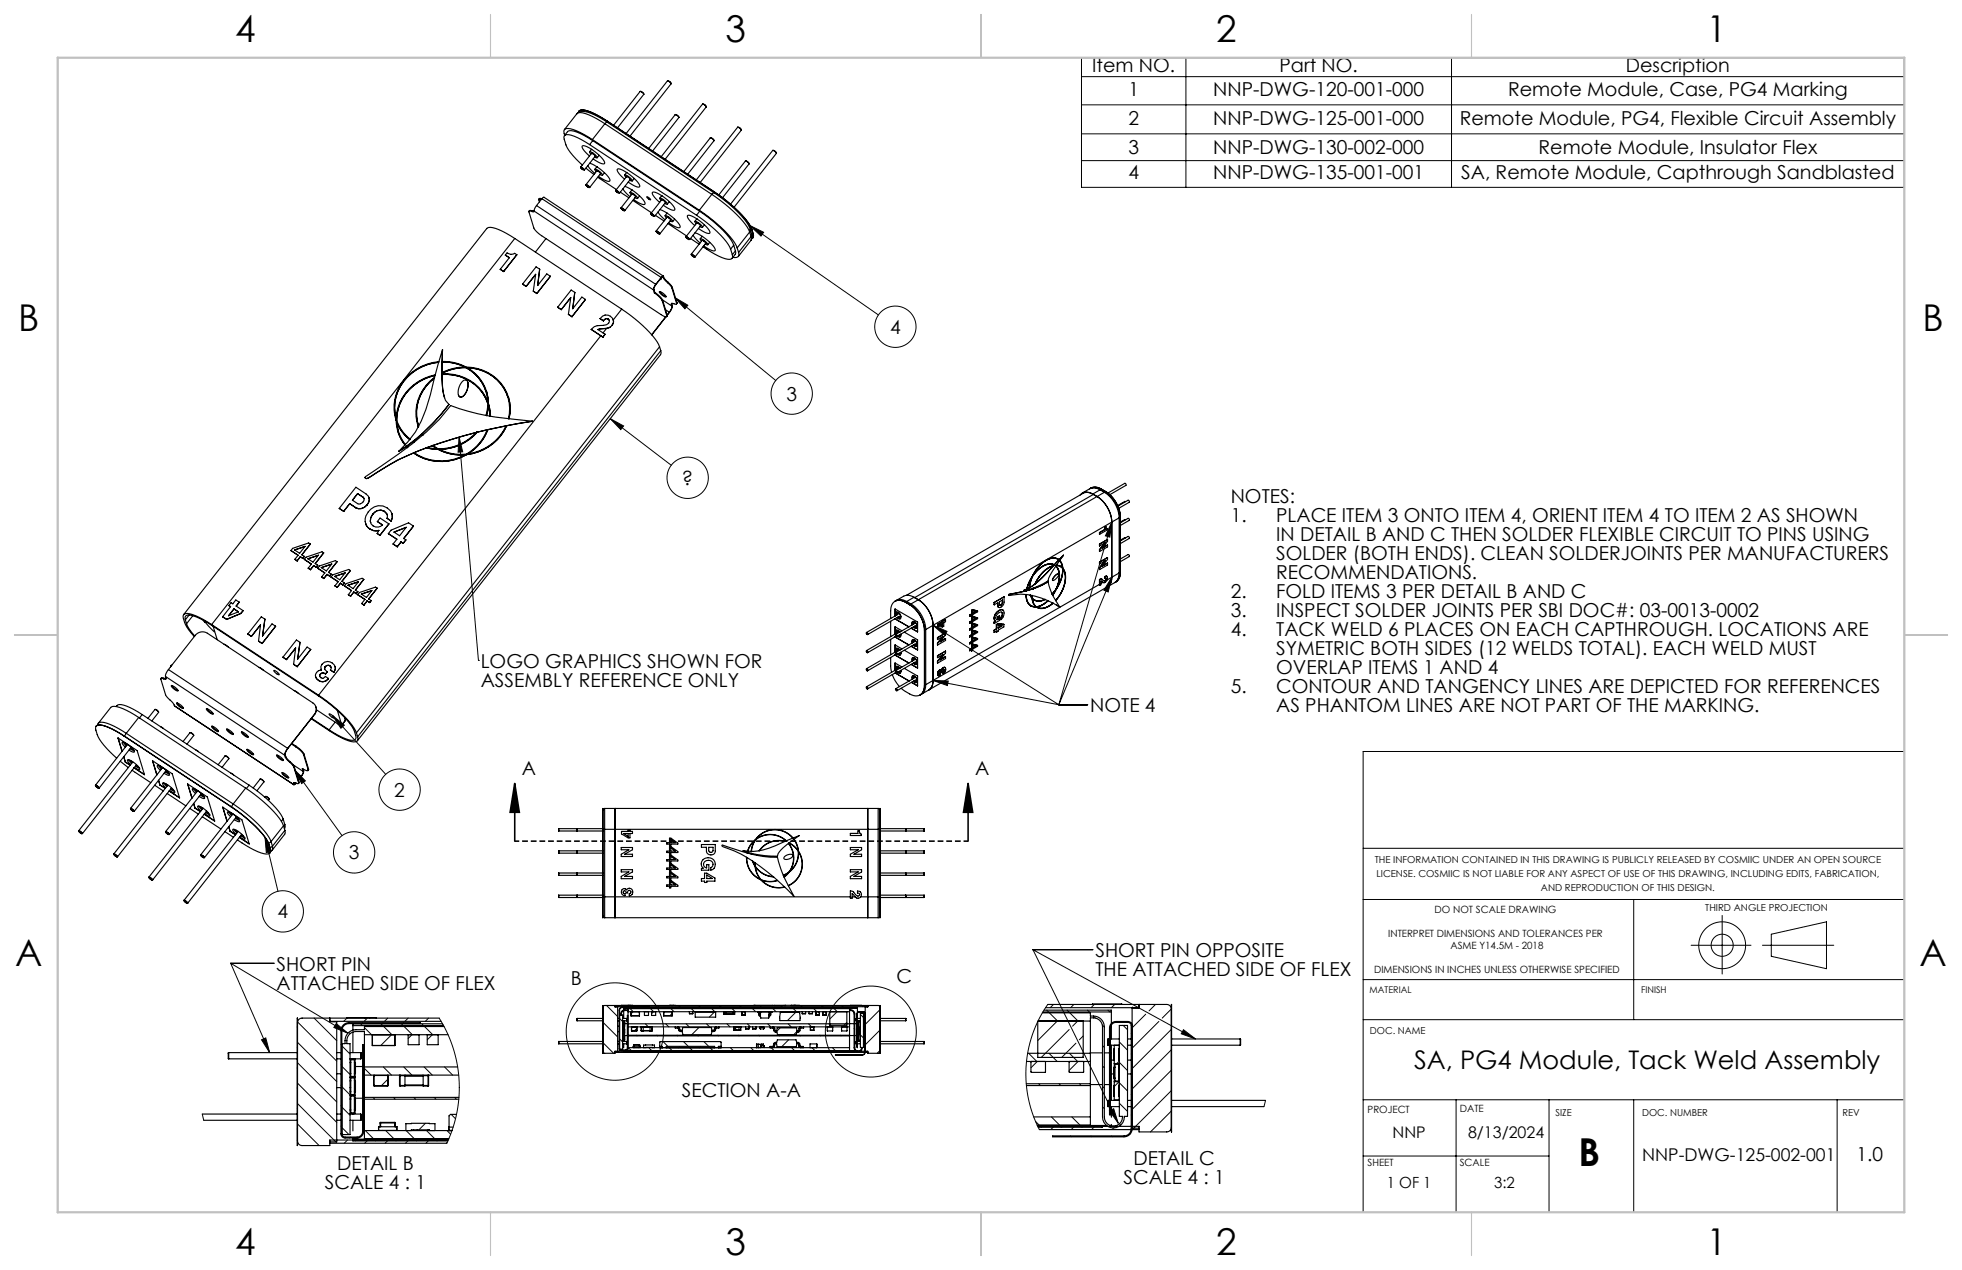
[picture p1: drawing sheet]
<svg xmlns="http://www.w3.org/2000/svg" width="432mm" height="279mm" viewBox="0 0 432 279" stroke-linecap="round" stroke-linejoin="round" font-family="sans-serif">
<defs><g id="words">
<text font-size="8.5" x="347.4" y="256.5">B</text>
<g font-size="8.1">
<text x="51.7" y="9.3">4</text>
<text x="159.7" y="9.3">3</text>
<text x="267.6" y="9.3">2</text>
<text x="375.6" y="9.3">1</text>
<text x="4" y="72.8">B</text>
<text x="423.1" y="72.8">B</text>
<text x="3.3" y="212.5">A</text>
<text x="422.4" y="212.5">A</text>
<text x="51.7" y="276">4</text>
<text x="159.7" y="276">3</text>
<text x="267.6" y="276">2</text>
<text x="375.6" y="276">1</text>
</g>
<text font-size="5.6" x="311.2" y="235.2">SA, PG4 Module, Tack Weld Assembly</text>
<g font-size="4.2">
<text x="240.4" y="15.9">Item NO.</text>
<text x="281.6" y="15.9">Part NO.</text>
<text x="357.8" y="15.9">Description</text>
<text x="248.3" y="21.1">1</text>
<text x="267" y="21.1">NNP-DWG-120-001-000</text>
<text x="331.9" y="21.1">Remote Module, Case, PG4 Marking</text>
<text x="248.3" y="27.4">2</text>
<text x="267" y="27.4">NNP-DWG-125-001-000</text>
<text x="321.2" y="27.4">Remote Module, PG4, Flexible Circuit Assembly</text>
<text x="248.3" y="33.9">3</text>
<text x="267" y="33.9">NNP-DWG-130-002-000</text>
<text x="338.6" y="33.9">Remote Module, Insulator Flex</text>
<text x="248.3" y="39.4">4</text>
<text x="267" y="39.4">NNP-DWG-135-001-001</text>
<text x="321.6" y="39.4">SA, Remote Module, Capthrough Sandblasted</text>
<text x="195.9" y="73.4">4</text>
<text x="173.1" y="88.2">3</text>
<text x="150.1" y="106.7">?</text>
<text x="270.9" y="110.7">NOTES:</text>
<text x="270.9" y="114.9">1.</text>
<text x="280.9" y="114.9">PLACE ITEM 3 ONTO ITEM 4, ORIENT ITEM 4 TO ITEM 2 AS SHOWN</text>
<text x="280.9" y="119">IN DETAIL B AND C THEN SOLDER FLEXIBLE CIRCUIT TO PINS USING</text>
<text x="280.9" y="123.2">SOLDER (BOTH ENDS). CLEAN SOLDERJOINTS PER MANUFACTURERS</text>
<text x="270.9" y="131.6">2.</text>
<text x="280.9" y="127.4">RECOMMENDATIONS.</text>
<text x="280.9" y="131.6">FOLD ITEMS 3 PER DETAIL B AND C</text>
<text x="270.9" y="135.7">3.</text>
<text x="280.9" y="135.7">INSPECT SOLDER JOINTS PER SBI DOC#: 03-0013-0002</text>
<text x="270.9" y="139.9">4.</text>
<text x="280.9" y="139.9">TACK WELD 6 PLACES ON EACH CAPTHROUGH. LOCATIONS ARE</text>
<text x="105.8" y="146.9">LOGO GRAPHICS SHOWN FOR</text>
<text x="280.9" y="144.1">SYMETRIC BOTH SIDES (12 WELDS TOTAL). EACH WELD MUST</text>
<text x="280.9" y="148.3">OVERLAP ITEMS 1 AND 4</text>
<text x="105.8" y="151.1">ASSEMBLY REFERENCE ONLY</text>
<text x="270.9" y="152.4">5.</text>
<text x="280.9" y="152.4">CONTOUR AND TANGENCY LINES ARE DEPICTED FOR REFERENCES</text>
<text x="239.9" y="156.7">NOTE 4</text>
<text x="280.9" y="156.6">AS PHANTOM LINES ARE NOT PART OF THE MARKING.</text>
<text x="114.8" y="170.5">A</text>
<text x="214.6" y="170.5">A</text>
<text x="86.8" y="175.3">2</text>
<text x="76.8" y="189.1">3</text>
<text x="61.1" y="202.1">4</text>
<text x="60.9" y="213.5">SHORT PIN</text>
<text x="241.1" y="210.5">SHORT PIN OPPOSITE</text>
<text x="241.1" y="214.7">THE ATTACHED SIDE OF FLEX</text>
<text x="60.9" y="217.7">ATTACHED SIDE OF FLEX</text>
<text x="125.6" y="216.6">B</text>
<text x="197.3" y="216.4">C</text>
<text x="150.1" y="241.2">SECTION A-A</text>
<text x="74.2" y="257.4">DETAIL B</text>
<text x="249.5" y="256.3">DETAIL C</text>
<text x="408.6" y="255.4">1.0</text>
<text x="71.5" y="261.6">SCALE 4 : 1</text>
<text x="247.3" y="260.5">SCALE 4 : 1</text>
</g>
<text font-size="3.9" x="361.4" y="255.4">NNP-DWG-125-002-001</text>
<g font-size="3.5">
<text x="306.5" y="250.4">NNP</text>
<text x="323.1" y="250.4">8/13/2024</text>
</g>
<g font-size="3.4">
<text x="305.2" y="261.4">1 OF 1</text>
<text x="328.8" y="261.4">3:2</text>
</g>
<g font-size="2.2">
<text x="315.7" y="200.8">DO NOT SCALE DRAWING</text>
<text x="305.5" y="206.1">INTERPRET DIMENSIONS AND TOLERANCES PER</text>
<text x="319.2" y="208.8">ASME Y14.5M - 2018</text>
<text x="302.4" y="214.1">DIMENSIONS IN INCHES UNLESS OTHERWISE SPECIFIED</text>
<text x="301" y="244.9">PROJECT</text>
<text x="321.3" y="244.6">DATE</text>
<text x="301" y="256.5">SHEET</text>
<text x="321.3" y="256.5">SCALE</text>
</g>
<g font-size="2.1">
<text x="302.5" y="189.8">THE INFORMATION CONTAINED IN THIS DRAWING IS PUBLICLY RELEASED BY COSMIIC UNDER AN OPEN SOURCE</text>
<text x="302.9" y="192.9">LICENSE. COSMIIC IS NOT LIABLE FOR ANY ASPECT OF USE OF THIS DRAWING, INCLUDING EDITS, FABRICATION,</text>
<text x="339.1" y="196">AND REPRODUCTION OF THIS DESIGN.</text>
<text x="375.3" y="200.4">THIRD ANGLE PROJECTION</text>
<text x="301.5" y="227.5">DOC. NAME</text>
<text x="342.3" y="245.4">SIZE</text>
<text x="361.4" y="245.4">DOC. NUMBER</text>
<text x="405.5" y="245.4">REV</text>
</g>
<g font-size="2">
<text x="301.4" y="218.5">MATERIAL</text>
<text x="361.2" y="218.5">FINISH</text>
</g>
</g></defs>
<g fill="none" stroke="#000" stroke-width=".25">
<path d="M146.9 17.8l.5 .2 .3 .4M146.9 17.8l-9.1 11.6M147.7 18.4l-9 11.5M124.2 29.8l.7-.8a1.39 1.39 0 0 1 1.5-.1l1.4 .5 2.7 1.5M124.3 29.8a.97 .97 0 0 1 .3-1.5 10.7 10.7 0 0 1 5.8 2.4M126.9 25.1l.1-.1a2.49 2.49 0 0 1 3-.1l3.6 2M127 25a1.25 1.25 0 0 1 1.3-.2l2.1 .8 2.7 1.6M127 25l-2.8 3.5M127.3 24.7a.73 .73 0 0 1 .9-.5l1.2 .2 1.5 .7 2.7 1.6M127.4 24.4a1.26 1.26 0 0 1 1.4-.2l2.1 .8 2.7 1.7M127.4 24.4v.1M127.8 36.8l.3 .4"/>
<path d="M127.8 36.9l.7 .4a.4 .4 0 0 1-.6-.3zM128.9 37l1.8 1.4M129.4 36.4l1.5 1.8M129.7 34.3l-1.2-1.2-.4-.9a.8 .8 0 0 1 1.1 .1 9.6 9.6 0 0 1 3.9 3.4v.2a.8 .8 0 0 1-1.1-.1l-1.5-.8M129.8 31.8l-3.4-1.8a2.08 2.08 0 0 0-2.2-.1 6.9 6.9 0 0 0 2.6 5.1l1.4 1.3M129.8 31.8l23.5 15.6M129.8 35.9a9.3 9.3 0 0 1 4.4 3.6l.1 .3a.8 .8 0 0 1-1.1-.1l-1.5-.9M130 33.9l-.3-.4a1.88 1.88 0 0 1 1.7 1.2l-.5-.2M130.1 33.8l.2-.1 .4 .3 .3 .4M130.2 32.8l-.4 .6M130.2 33.7l-2.4 3.1M130.3 33.7l.7 .5"/>
<path d="M130.4 30.7l23.5 15.6M130.5 30.9l23.5 15.6M130.5 30.9l-.7 .9M131 34.4l-2.4 3-.3-.4-.5-.2M131.2 37.8l-.3-.5a1.88 1.88 0 0 1 1.7 1.3l-.6-.2M131.3 37.6l.1-.1 .5 .3 .2 .5M131.4 36.7l-.5 .5M131.4 37.6l-2.4 3M131.5 37.6l.6 .5M131.6 39l4.1 2.7M131.9 34.2l-.5 .5M132.2 38.2l-2.4 3"/>
<path d="M133 38l-.4 .6M133.1 27.2l-2.7 3.5M133.1 27.2l23.6 15.6M133.6 26.7l23.5 15.4M133.6 26.9l-.5 .3M133.6 26.9l23.6 15.5M137.8 39l-.3-.4a1.88 1.88 0 0 1 1.6 1.2l-.5-.2M137.9 38.9l.1-.1 .5 .3 .2 .4M137.9 37.9l-.4 .6M137.9 38.8l-2.4 3.1 .6 .2 .2 .4 2.4-3M138 38a6.2 6.2 0 0 1 2.8 3 .8 .8 0 0 1-1.1-.1l-1.4-.8M138 38l-1.1-.6a.8 .8 0 0 0-1.1-.1l.4 .9 1.3 1.2"/>
<path d="M138 38.8l.7 .5M139.6 39.3l-.4 .5M140.9 20.1l.5 .3 .3 .4M140.9 20.1l-5.9 7.5M140.9 20.1l.5 .2 .3 .5M141.7 20.8l-5.8 7.3M148.6 25.2l.5 .2 .3 .5M149.4 25.9l-.3-.4-.5-.3-5.8 7.5M149.4 25.9l-5.8 7.3M154.6 22.9l.5 .2 .3 .4M154.6 22.9l-9.1 11.6M154.6 22.9l.6 .2 .2 .4"/>
<path d="M155.4 23.5l-9 11.5M156.3 30.3l.5 .2 .3 .5M156.3 30.3l.6 .3 .2 .4M156.3 30.3l-5.8 7.5M157.1 31l-5.8 7.3M162.3 28l.5 .2 .3 .4M162.3 28l-9.1 11.6M162.3 28l.6 .2 .2 .4M163.1 28.6l-9 11.5M164 35.4l.6 .3 .3 .4M164 35.4l-5.8 7.5M164.1 35.4l.4 .2 .4 .5"/>
<path d="M164.9 36.1l-5.9 7.4M170.1 33.1l.5 .2 .3 .4M170.1 33.1l-9.3 11.8M170.9 33.7l-9.3 11.9M110.1 59.2l.7 .6M110.1 59.2v.1M110.8 59.7v.1M111.2 56.1l.9 .6M111.2 56.1l.9 .6-2 2.5M113.3 52.5a10.7 10.7 0 0 0-5.8-2.5l-.4 .3-66.7 84.9M113.3 52.5l-66.7 84.9M113.3 52.5l23.5 15.5"/>
<path d="M113.7 56l-.4-.3a1.4 1.4 0 0 1-1.7-.1l-.4 .5M113.7 56l-2.9 3.8M113.7 56v.1M117 46.5l-.4-.1-.2 .2 1.1 3.6 1.1 1.2 26.9 17.8 1 .5h.2l.1-.2M117.1 46.4l.5 .1M117.1 46.4l-.5-.1-.2 .2M117.1 46.4l-.1 .1M117.6 46.4a.32 .32 0 0 1-.3 .3 .32 .32 0 0 1-.3-.2M117.6 46.4l26.2 17.4M118.1 45.2l-.5 1.2M118.1 45.2l26.2 17.4M118.8 59.2l-.5 3.6 2-2.5 .8 .5"/>
<path d="M118.8 59.2l-.8-.5-3 3.8M118.8 59.2v.1M119.2 43.9l-.6-.1 .1 .6M119.2 43.7l-.4-.1-.2 .2M119.3 43.7l.4-.3 26.3 17.3M119.3 43.7l-1.2 1.5M119.3 43.7l26.2 17.3M120.2 52.5l-2.4 3M129 40.6l.5 .2 .3 .4M129 40.6l.2 .4 .6 .2M129 40.7l.7 .6zM135.5 41.9l.3 .4"/>
<path d="M135.6 42l.6 .4a.4 .4 0 0 1-.6-.3zM136.5 42.3l1.9 1.2M136.7 45.7l.5 .2 .3 .4M136.7 45.7l.2 .4 .6 .2M136.7 45.8l.7 .6zM137.1 41.6l1.5 1.7M137.5 41a9.3 9.3 0 0 1 4.5 3.6v.3a.8 .8 0 0 1-1.1-.1l-1.5-.9M138.9 42.9l-.3-.5a1.88 1.88 0 0 1 1.7 1.3l-.6-.2M139 42.7l.1-.1 .5 .3 .2 .5M139.1 41.8l-.5 .5M139.1 42.7l-2.4 3M139.2 42.7l.7 .5"/>
<path d="M139.3 44.1l4.1 2.7M139.9 43.3l-2.4 3M140.8 43.1l-.5 .6M142.3 43.3l.6 .2 .3 .5-.5-.3zM143.3 47l.2 .4M143.3 47.1l.6 .4a.4 .4 0 0 1-.6-.3zM144.2 47.4l1.9 1.2M144.4 50.8l.5 .2 .3 .4M144.4 50.8l.3 .4 .5 .2M144.4 50.9l.7 .6zM144.8 46.7l1.5 1.7M145.2 44.5l-1.2-1.2-.5-.9a.8 .8 0 0 1 1.1 .1 9.6 9.6 0 0 1 3.9 3.4v.2a.8 .8 0 0 1-1.1-.1l-1.4-.8"/>
<path d="M145.2 46.1a9.3 9.3 0 0 1 4.5 3.6v.3a.8 .8 0 0 1-1.1-.1l-1.4-.9M145.5 44.1l-.3-.4a1.88 1.88 0 0 1 1.6 1.2l-.5-.1M145.6 44l.1-.1 .5 .3 .2 .4M145.6 43l-.4 .6M145.6 43.9l-2.3 3.1 .5 .2 .3 .4 2.3-3M145.8 43.9l.6 .5M146.7 48l-.3-.5a1.88 1.88 0 0 1 1.6 1.3l-.5-.2M146.8 47.8l.1-.1 .5 .3 .2 .5M146.8 46.9l-.4 .5M146.8 47.8l-2.4 3M146.9 47.8l.7 .5M147 49.2l4.1 2.7"/>
<path d="M147.3 44.4l-.4 .5M147.6 48.4l-2.4 3M148.5 48.2l-.5 .6M151 52.1l.3 .4M151 52.2l.7 .4a.4 .4 0 0 1-.7-.3zM152 52.5l1.9 1.2M152.1 55.9l.6 .2 .3 .4M152.2 55.9l.2 .4 .6 .2M152.2 56l.6 .6zM152.5 51.8l1.6 1.7M152.9 49.6l-1.2-1.2-.4-.9a.8 .8 0 0 1 1.1 .1 9.6 9.6 0 0 1 3.8 3.4l.1 .2a.8 .8 0 0 1-1.1-.1l-1.5-.8M153 51.2l1.6 .8"/>
<path d="M153.2 49.2l-.3-.4a1.88 1.88 0 0 1 1.7 1.2l-.6-.1M153.3 47.4a24.3 24.3 0 0 1 7.3 6.9l.2 .5M153.3 49.1l.1-.1 .5 .3 .2 .4M153.4 48.1l-.5 .6M153.4 49l-2.4 3.1M153.5 49l.6 .5M153.9 46.3a27.4 27.4 0 0 1 8.1 7.7l.2 .5M154 46.5a24.3 24.3 0 0 1 7.3 6.9l.2 .5M154 46.5l-.7 .9M154.2 49.7l-2.4 3-.3-.4-.5-.2M154.4 53.1l-.3-.5a1.88 1.88 0 0 1 1.6 1.3l-.5-.2M154.5 52.9l.1-.1 .5 .3 .2 .5"/>
<path d="M154.5 52l-.4 .5M154.5 52.9l-2.4 3M154.6 52a6.2 6.2 0 0 1 2.8 3.1 .8 .8 0 0 1-1.1-.1l-1.4-.9M154.7 52.9l.6 .5M154.7 54.3a12.6 12.6 0 0 0 5.9 2.8l.6-.3v-.7M155 49.5l-.4 .5M155.3 53.5l-2.3 3M156.2 53.3l-.4 .6M156.7 42.8a27.4 27.4 0 0 1 8.1 7.7l.2 .5M156.7 42.8l-2.8 3.5M157.1 42.2a27.5 27.5 0 0 1 8.1 7.8l.2 .5M157.1 42.1a27.5 27.5 0 0 1 8.2 7.8l.2 .5"/>
<path d="M157.1 42.1v.1M157.2 42.4l-.5 .4M157.2 42.4a24.2 24.2 0 0 1 7.8 7.7l.1 .3M160.8 54.8l.4 1.3M161.5 53.9l.4 1.3M161.5 53.9l-.7 .9M161.9 55.2v.7l-.8 .9M161.9 55.2l-.7 .9M162.2 54.5l.3 1M162.5 55.5l.1 .8a1.06 1.06 0 0 1-1.3 .3M165 51l-2.8 3.5M165 51l.3 1.1"/>
<path d="M165.1 50.4l.3 1M165.1 50.4l-.1 .6M165.3 52.1l-.1 .8-2.7 3.5M165.3 52.1l-2.8 3.4M165.4 51.4a1.58 1.58 0 0 1-.1 1.5M165.4 51.4l-.1 .7M165.5 50.4l.2 1.1M165.5 50.4l-.1 .1M165.7 51.5a.75 .75 0 0 1-.2 1M165.7 51.5l.1 .3-.1 .5M96.6 79.7a10.1 10.1 0 0 0-9.4 12.4 10.4 10.4 0 0 1 8.6-9.6M96.6 79.6a10.4 10.4 0 0 0-9.7 11.8l.3 1.1"/>
<path d="M97.3 79.6a9.7 9.7 0 0 1 5.3 1.1 9.3 9.3 0 0 1 9.4 11.5 9 9 0 0 0-.1-4.8M97.3 79.6a10.5 10.5 0 0 1 5 1.1M97.3 79.6v.1M97.3 79.7v2.3M97.3 79.7a10.5 10.5 0 0 1 5 1.1M97.4 76.9l-1.9 6.6a35.9 35.9 0 0 1-4.1 11.5l-1.7 2.2-1.9 2.1M97.4 76.9a46.6 46.6 0 0 0 .1 8.9l.5 2.3 .8 .9M97.4 76.9h.1M97.4 76.9l-.1 2.6M115 62.5l.8 .5M115 62.5h.1M115.8 63h.1"/>
<path d="M115.8 63l2.1-2.7-.5 3.7M117.4 64l.8 .6M117.4 64v.1M118.2 64.6h.1M121.1 60.8l-2.9 3.8M121.1 60.8h.1M122.7 67.6h.1M122.7 67.6l.8 .5M123.5 68.1l2.1-2.7-.5 3.7M123.5 68.1h.1M125.1 69.1l.8 .6M125.1 69.1v.1"/>
<path d="M125.6 65.5l-2.1 2.6M126.5 64.3l-.4 3.6M126.5 64.3l-.5 3.6 2.1-2.5 .7 .5M126.5 64.3l-.8-.5-3 3.8M128.8 65.9l-2.9 3.8M130.1 72.5l2.6 1.7M130.1 72.5h.1M132.1 70.1a1.51 1.51 0 0 1 2-.7 1.51 1.51 0 0 1 .6 2.1M132.1 70.1l.7 .5M132.2 73.9l-62.1 79.1M132.7 74.1v.1M132.8 70.6h.1"/>
<path d="M133.2 73.5l-.5 .7M133.2 73.5v.1M133.5 72.3l-1.9 .2M133.5 72.3l-.8 .9M133.9 70.2a.59 .59 0 0 1 0 .9l-.4 .3-2.1 .2-.6 .3-.7 .6M133.9 70.2a.72 .72 0 0 0-1.1 .4M133.9 70.2h.1M133.9 70.2l.2 .3M134.3 72l-2.7 .5 1.6 1M134.3 72l-.8 .3M134.7 71.5l-.4 .5M134.7 71.5v.1"/>
<path d="M135 70.4v.7l-.3 .5M135 70.4h.1M136.8 68a27.4 27.4 0 0 1 8.2 7.8l.2 .5M136.8 68l-1.8 2.4M143.8 63.8l.2 .6M143.9 63.7l-.1 .1M143.9 63.7l.2 .6M144 64.4l1.1 1 .6 .8M144.1 64.3l1.1 .9 .6 .8M144.1 64.3l-.1 .1M144.3 62.6l-.4 .7-.1 .5M144.3 62.6h.1"/>
<path d="M144.3 62.6l-.4 1.1M145.1 64.2a2.08 2.08 0 0 1 1.5 1.1 2.08 2.08 0 0 1-1.5-1.1zM145.2 76.3l-66.8 84.9M145.2 76.3l.2 .9M145.2 64.1l.6 .7 .8 .4M145.3 61.4h.1M145.4 61.3v.1M145.4 77.2v.8l-66.7 85M145.4 77.2l-66.7 84.9M145.4 61.4l-.2 .1M145.5 61l-1.2 1.6M145.5 61v.1"/>
<path d="M145.5 61.1l-1.2 1.5M145.7 66.2l1.1 3.3M145.8 66l2.1 1.3M145.8 66l1 3.4-.1 .3M145.8 66l-.1 .2M145.8 60.9h.1M145.9 60.9l-.4 .2M145.9 60.9l.1 .2M146 61.1l.9 1.1M146 60.8h-.2l-.3 .2M146 60.8l-.1 .1M146 60.8l.1 .2"/>
<path d="M146.1 61l.9 1.1M146.1 61l-.1 .1M146.5 68.1l.8 .6M146.5 69.7l-3.1 3.9M146.6 69.7l-3.1 4M146.9 62.2l1 1.1M147 62.1l.9 1.1M147 62.1l-.1 .1M147.3 68.7l-.5 .6M147.3 68.7v.1M147.3 68.8l-.5 .7M147.8 67l.1 .3"/>
<path d="M147.8 66.7l.1 .1M147.9 66.8l-.1 .2M147.9 66.8l.1 .4M147.9 63.3l1 3.4M147.9 67.3l-.1 .6-.5 .8M147.9 63.2v.1M147.9 63.2l1.1 3.4M148 67.2l-.2 .7-.5 .9M148 67.2l-.1 .1M148.9 66.7v.1a.75 .75 0 0 1-1-.1l-.1 .3M149 66.6l-.1 .3M149 66.6l-.1 .1"/>
<path d="M87.1 92.2l.1 .3M87.2 92.5a8.8 8.8 0 0 0 1.9 5.4M87.3 92.9a9.1 9.1 0 0 0 2.9 3.8M87.3 92.9a8.7 8.7 0 0 0 1.9 4.9M87.3 92.9h.1M87.3 92.9l.4 2M87.6 94.9l.7 1.8 .8 1.2M89.4 98.2h.1M89.4 98.2l-1.6 1.1M89.4 98.2l.3 .3M89.5 98.2h-.1M89.5 98.2l.3 .2"/>
<path d="M90.8 97.2l.3 .2M90.8 97.2h.1M90.8 97.2l-1.3 1M90.9 97.1l-.1 .1M90.9 97.1l.3 .2M91 99.6v.1M91 99.7a52.9 52.9 0 0 0-9.9 5.5l-.5 .1-.3-.2M91 99.7a10.9 10.9 0 0 0 11.7 .3M91.1 99.6a10.7 10.7 0 0 0 11.3 .4M91.1 99.6h-.1M91.9 93.5h.1M91.9 93.5l.2 .5"/>
<path d="M92 93.4h.1M92 93.4a9.5 9.5 0 0 1 3.6-10.2 9.5 9.5 0 0 0-3.4 10.6M92.8 95.5l.2 .3-.2-.3M92.8 95.5h.1M92.8 95.5l-1.9 1.6M92.9 95.4l-.1 .1M92.9 95.4l.2 .3M93.8 98.5l2.6 .4M93.8 98.5h.1M93.8 98.5l-2.7 1.1M94 98.4l2.2 .3M94 98.4l-.2 .1"/>
<path d="M95.1 98l1.1 .7M95.1 98h.1M95.1 98l1.1 .8M95.1 98l-1.1 .4M95.3 98h-.2M95.7 83a9.6 9.6 0 0 0-3.6 10.9M95.8 82.6a10.3 10.3 0 0 0-8.5 9.9 8.9 8.9 0 0 0 3 4.1M96.4 98.9a10.7 10.7 0 0 0 6 1.1M96.4 98.9h.1M96.4 98.9a10.7 10.7 0 0 0 6 1.2M97.2 82v.1M97.2 82.1h.1"/>
<path d="M97.3 82.3v.1M97.3 82.4h.1M97.3 82.1v.2M97.3 82.4a14.9 14.9 0 0 0 .5 5.1M97.3 82.4a9.4 9.4 0 0 1 10 6.7l-.4 2.3M98.8 89a42.4 42.4 0 0 1-5.9 6.4M98.8 89a41.7 41.7 0 0 1-11 10.3M101.8 83.9a.67 .67 0 0 1 .8-.3 .67 .67 0 0 1 .4 .8 3 3 0 0 1-1.5 3 1.01 1.01 0 0 1-.6-1.5l.4-1.3zM102.3 80.7a11.3 11.3 0 0 0-5.1 1.3M102.5 80.9a8.9 8.9 0 0 1 4.8 7.4 9.8 9.8 0 0 0-10-6M102.5 80.9a11.2 11.2 0 0 0-5.3 1.2M102.5 80.9h.1"/>
<path d="M102.5 80.9a9.1 9.1 0 0 1 4.5 5.3M102.8 80.9a9.2 9.2 0 0 1 9.1 11.2M102.8 80.9a9 9 0 0 1 4.7 7.8M102.8 80.9a9.5 9.5 0 0 1 9 6.5M102.9 84.1h.1M102.9 84.1a3.1 3.1 0 0 1-1.4 3.3l-.3-.1-.3-.4M104.8 95.1l-9.5 2.9M105 95.1a12 12 0 0 1-8.5 3.6l-1.2-.7M105 95.1h.1M107.1 91.4l.4-2.3 .3 2.5M107.1 86.1v.1M107.1 86.2l.4 2.5"/>
<path d="M107.2 94.6l-2.2 .5M107.3 94.5l-.1 .1a10.3 10.3 0 0 1-4.5 5.3 10.6 10.6 0 0 1-6-1 11.2 11.2 0 0 0 8.3-3.8M107.3 94.5h.1M107.5 88.7l.3 1.4 .1 1.5-.4-2.7M107.5 88.8v.1M111.4 93.7a10.8 10.8 0 0 1-8.5 6.2 10.4 10.4 0 0 0 4.4-5.4M111.4 93.7l-4 .8M111.5 93.7a10.9 10.9 0 0 1-8.8 6.3M111.5 93.7h.1M111.5 93.7h-.1M111.8 87.4h.1M111.9 87.4h.1"/>
<path d="M117.2 92.7l-5.7 1M68.3 119.7l-1.9 2.3 .6 .4M68.3 119.7l-1.9 2.4M68.3 119.7l-.4-.2-3.5 1.1-.4 .5M74.7 111.8l.9 .7M74.7 111.8v.1M77 110.8l1.3 .9M77 110.8l-1.4 1.7M77 110.8h.1M78.7 108.6l1.1 .8M78.7 108.6h.1M78.7 108.6l-1.1 1.4 1.1 .8a1.04 1.04 0 0 0 1.3-1.3l-.2-.1"/>
<path d="M79.8 109.4l.3 .3M80.4 104.9a150.7 150.7 0 0 0 13.5-9.9l2.8-2.7 2.5-3.1a50.4 50.4 0 0 0 13.9 3l4.1 .5a107 107 0 0 0-29.8 8.6l-4.4 2.6a4.8 4.8 0 0 1-2.4 1.4l-.3-.2zM80.4 115.2h.1M80.5 115.2l.1 .4 .8 .8M80.8 111.1a1.93 1.93 0 0 1-2.5 .6M80.8 111.1a1.49 1.49 0 0 0-.2-2.4l-2.3-1.5-3.6 4.6M80.8 111.1h.1M81.2 109.5l.1 .5-.5 1.1M81.2 109.5h.1M81.4 116.4l.8 .3h1.2l-.4 .7M81.4 116.4h.1M81.4 116.4l.8 .4 1.2-.1"/>
<path d="M82 113.1a1.6 1.6 0 0 0-.2 2.4 1.6 1.6 0 0 0 2.4 0M82 113.1v.1M82 113.2l-.4 .7v1.1M83 117.4l.6 .4M83 117.4h.1M83.1 114.7l1.1 .8M83.1 114.7l.5-.7 2 1.3M83.6 117.8h.1M84.6 112.5l.5 .5 .1 1M84.6 112.5a1.91 1.91 0 0 0-2.6 .6M84.6 112.5h.1M84.6 112.5a1.91 1.91 0 0 0-2.6 .7"/>
<path d="M84.6 112.5l.6 .8M85.2 114l.9 .6M85.5 117.4l1.8 1.2M85.6 115.3l-2 2.5M85.6 115.3h.1M86.1 114.6h.1M86.3 113.1a3.1 3.1 0 0 0-4-1.5 3.1 3.1 0 0 0-1.7 4l.8 .8M86.3 113.1v.9l-.2 .6M86.3 113.1h.1M86.5 119.7l.9 .6M86.5 119.7h.1M86.7 117.1l2.7-1.1-1.5 1.9z"/>
<path d="M87.3 118.6l-.8 1.1M88.2 119.2l.5 .4M88.2 119.2l.1 .1M88.3 119.3l-.9 1M88.3 119.3l.4 .3M88.8 118.5l.5 .3M89.3 118.8l-.6 .8M89.3 118.8h.1M91 115.7l-2.1 2.8M91 115.7l-2.2 2.8M91 115.7l-1.1-.7-3.8 1.6-.6 .8M102.7 100h.1"/>
<path d="M239.8 107.5l1.1-.2 1.2 .5M239.8 107.5l-1.6 1M239.8 107.5l1.1-.2 1.4 .4M240 107.4l1.1-.2 1.3 .4M240.1 107.4l1.1-.2 1.2 .4M240.1 107.4h.1M240.5 108.7a2 2 0 0 0-2.8 .2M240.5 108.7l.9 .5M241.4 109.2a7.2 7.2 0 0 1 3.3 5.7M241.4 109.2l-40.9 23.7M242 117.2v.4M242 119.7v.4"/>
<path d="M242 117.5v.1M242.1 107.8l-1.6 .9M242.1 107.8l1 .5M242.3 107.7l-.2 .1M242.3 107.7l.9 .6M242.4 107.6l.9 .5M242.4 107.6h.1M243.1 108.3a7.2 7.2 0 0 1 3.2 5.6M243.1 108.3l-1.7 .9M243.2 116v.5M243.2 116.5l-1.2 .7M243.2 116.5h.1"/>
<path d="M243.2 116h.1M243.2 119.4l-1.2 1.5M243.2 108.3h-.1M243.2 108.3a7 7 0 0 1 3.2 5.5M243.3 108.1a7.2 7.2 0 0 1 3.3 5.7M243.3 108.1h.1M243.4 115.9l.1 .4M243.4 115.9l-.2 .1M243.6 116.3h.1M243.7 116.3h.1M243.7 116.3v.3l-1.7 1M243.7 118.7l-1.7 1"/>
<path d="M243.7 118.7h.1M243.7 119.9h.1M243.7 119.9v.4l-1.7 1M243.7 118.7v.4l-1.1 1.5 1.1-.7M243.8 108.5l3.7-2.2 .3 .2v.3l-3.5 2M244.7 114.9v12.6l-.4 1.1-.6 .5M244.7 114.9l-39.3 22.7M246 111.3l2.3-1.2 .2 .1v.3l-2.3 1.3M246.3 113.9l-1.6 1M246.3 113.9v12.2M246.4 113.8l-.1 .1M246.4 113.8v12.1"/>
<path d="M246.6 113.8v12.1M246.6 119l1.7-1 .2 .2v.3l-1.9 1.1M246.6 115l1.7-1 .2 .2v.3l-1.9 1.1M246.6 113.8h.1M247.7 114.4l-.2-.1-.9 .6M247.7 118.3h-.2l-.9 .5M247.7 110.4l-.2-.1-1.5 .9M40.8 136.4v-.8a1.35 1.35 0 0 1 1.6-.2l1.5 .6 2.7 1.6 23.6 15.6a25.4 25.4 0 0 1 7.6 7.2 3.4 3.4 0 0 1 .5 2.2 1.35 1.35 0 0 1-1.6 .1l-1.5-.5-2.8-1.6M40.8 136.4l.3 .8M41.1 137.2l.5 1.1 1.3 1.6M41.6 135.3l-.8 1.1M42.4 135.5l-1.3 1.7"/>
<path d="M44.7 136.5l.4 .5M44.9 136.6l2.2 2.4M46.6 137.4a10.7 10.7 0 0 0-5.8-2.4l-.5 .3a6.6 6.6 0 0 0 2.5 4.7M46.6 137.4l23.5 15.6M46.9 137.8l.9 2.9M49 135.7l.9 .6M49.9 136.3h.1M50.4 133.2l.4 .3-1.8 2.2M50.4 133.2h.1M51.5 133.9l1 .7-2.2 .9zM51.5 133.9v.1M52.6 132.5l-.6 .8 1.5 1"/>
<path d="M52.6 132.5l-.7-.5-.7 .8-.3-.2-.5 .6M52.6 132.5h.1M53 135l-3.1 1.3M53.5 134.3l-.5 .7M53.5 134.3v.1M54.5 139.5l.8 .5M58.3 136.2l-.5 3.7M58.3 136.2l-.8-.5-3 3.8M60.7 137.8l-3 3.8M60.7 137.8l-.8-.5-2.1 2.6M60.7 137.8h.1M64 121.1l1.6 1-.7 .9"/>
<path d="M64 121.1h.1M64.8 121l2.3-.8-1.2 1.5zM64.9 123l.5 .4M65.4 123.4h.1M66.1 122.5l-.7 .9M66.1 122.5l.5 .4M66.1 122.5h.1M66.6 122.8v.1M67 122.4l-.4 .5M67 122.4h.1M67 123.1l1.5 1-.7 .9M67 123.1h.1"/>
<path d="M67.1 120.2l-2.3 .8M67.8 122.9l2.3-.8-1.2 1.6zM67.8 125h.1M67.8 125l.5 .3M68.3 125.3h.1M69 124.4l-.7 .9M69 124.4l.6 .4M69 124.4h.1M69.6 124.8h.1M69.9 124.4l-.3 .4M69.9 124.4h.1M69.9 125l1.6 1-.7 .9"/>
<path d="M69.9 125h.1M70.7 124.9l2.3-.8-1.2 1.5zM70.8 126.9l.5 .4M71.2 121.6l-1.8 2.4 .5 .4M71.2 121.6l-.3-.2-3.5 1.2-.4 .5M71.2 121.6v.1M72 126.4l.5 .3M72 126.4l-.7 .9M72 126.4h.1M72.5 126.7h.1M72.9 126.3l-.4 .4M72.9 126.3h.1"/>
<path d="M72.9 126.9l1.5 1.1-.7 .9M72.9 126.9v.1M73 124.1l-2.3 .8M73.6 126.8l2.4-.8-1.2 1.6zM73.7 128.9l.5 .3M74.2 123.6l-1.9 2.3 .6 .4M74.2 123.6l-.4-.3-3.5 1.2-.4 .5M74.2 123.6h.1M74.9 128.3l.6 .4M74.9 128.3l-.7 .9M74.9 128.3h.1M75.8 128.2l-.3 .5"/>
<path d="M75.8 128.2v.1M75.8 128.9l1.6 1-.7 .9M75.8 128.9h.1M75.8 128.3l-.3 .4M76.6 128.8l2.3-.8-1.2 1.5zM76.7 130.8l.5 .4M76.7 130.8l.5 .3M77.1 125.5l-.3-.2-3.6 1.2-.3 .4M77.1 125.5l-1.8 2.4 .5 .3M77.1 125.5h.1M77.2 131.1v.1M77.9 130.2l-.7 1"/>
<path d="M77.9 130.2l.5 .4M77.9 130.2v.1M78.4 130.6h.1M78.7 130.2l-.3 .4M78.7 130.8l1.6 1.1-.7 .9M78.7 130.8l.1 .1M78.9 128l-2.3 .8M79.5 130.7l2.3-.8-1.2 1.5zM79.6 132.8h.1M79.6 132.8l.5 .3M80.1 127.5l-1.9 2.3 .5 .4M80.1 127.5l-.4-.3-3.5 1.2-.4 .5"/>
<path d="M80.1 127.5h.1M80.1 133.1h.1M80.8 132.2l.6 .4M80.8 132.2h.1M80.8 132.2l-.7 .9M81.1 131.8l.6 .3M81.7 132.1l-.3 .5M83 129.4l-.4-.2-3.5 1.1-.4 .5M83 129.4l-1.8 2.4M83 129.4l-1.9 2.4M87.4 120.3h.1M190.8 139.6h.1"/>
<path d="M196 136.7v3.4M197 132.3l1-.2 1.3 .4M197 132.3h.1M197 135.5v-1.5l4.9 2.8v2.2l-1.4-.8M197 136.1v.1M197 136.2l3 1.7M197 134v1.5M197 137.9v1.6M197.2 135.4a.49 .49 0 0 1 .1-.7 .49 .49 0 0 1 .7 .3l.2 .4a.48 .48 0 0 1-.1 .8 .48 .48 0 0 1-.7-.3M197.2 132.1l-.1 .1M197.2 132.1l1.1-.2 1.2 .4M197.3 134.6v.7"/>
<path d="M197.3 138.6v.7M197.4 139.8l-6.5 3.8M197.5 135.2v-.2a.5 .5 0 0 1 .6 .2 .5 .5 0 0 1-.1 .6l-.3-.1M197.5 135.8l.7 .3M197.6 139.9l.6 .2M197.7 135.1l-7 4.1 .2 .1v.3M197.7 139.1l-7 4 .2 .2v.3M197.8 138.7l-.2 .2M197.8 134.8l-.2 .1M198 135.6l-7.1 4M198 139.1l-.4-.3-.1 .4M198.1 139a.51 .51 0 0 0-.7-.4 .51 .51 0 0 0-.2 .8"/>
<path d="M198.2 139.6l-.1 .2h-.3M198.3 139.5a.44 .44 0 0 1-.2 .6 .44 .44 0 0 1-.6-.1M198.3 139.7l-.2 .1M198.3 135.7l-.2 .1M198.5 138.8l-1.5-.9v1.6M199 139.1l2.9 1.7v2.2l-1.4-.8M199.3 132.5a1.99 1.99 0 0 0-2.3-.2 1.99 1.99 0 0 0-1 2.1v1.7M199.3 132.5l.9 .5M199.3 132.5h.1M199.5 131l38.8-22.5 1.1-.2 1.2 .5-39.3 22.7M199.5 132.3l-.1 .2M199.5 132.3l1 .6"/>
<path d="M200.2 133a7.2 7.2 0 0 1 3.3 5.7M200.2 133h.1M200.5 132.9a7.2 7.2 0 0 1 3.2 5.6M200.5 132.9l-.2 .2M200.7 137.5a.49 .49 0 0 1 .2-.8 .49 .49 0 0 1 .7 .3l.2 .5a.48 .48 0 0 1-.1 .7 .48 .48 0 0 1-.7-.3M200.9 136.7v.7M201 137.3v-.2a.5 .5 0 0 1 .7 .1 .5 .5 0 0 1-.1 .7l-.3-.1M201.1 137.9l.7 .3M201.2 131.4a7.2 7.2 0 0 1 4.2 6.2M201.2 131.4l-.9-.4h-.8l-.6 .2-1.6 .9M201.2 131.4l-1.7 .9M201.3 137.2l-4.2 2.4 .3 .1v.3l4.1-2.4"/>
<path d="M201.3 136.8l-.2 .1M201.9 137.7l-.2 .2M203.5 138.7h.1M203.5 138.7v12.1M203.7 138.5l-.2 .1M203.7 138.5v12.1M205.4 137.6l-1.7 .9M205.4 137.6v12.1M206.4 137.4v.4M206.4 137.8h.1M206.7 137.6l.7-.4v.5M206.7 137.6l.7 .1"/>
<path d="M207.4 136.8l-1 .6M207.4 136.6v.2M207.4 137.2v.5M207.4 136.8h.1M207.4 137.7h.1M207.4 136.6h.1M207.7 136.4l-.3 .2M207.7 136.4h.1M208.1 136.4l-.4 .2M208.1 136.4h.1M208.1 139.3h.1M208.1 136.4v.4l-.4 .2v.8l-.3 .1-1-.1"/>
<path d="M208.1 139.3v.4l-1.2 1.5 1.2-.7M208.1 139.3l-1.8 1M208.1 136.4l-.4 .2v-.2M213.4 135.3v.3M213.4 136.8v.3M213.4 138.3v.3M213.4 139.9v.2M213.4 135.3h.1M213.4 135.6h.1M213.4 136.8h.1M213.4 137.1h.1M213.4 138.3v.1"/>
<path d="M213.4 138.6h.1M213.4 139.9h.1M213.4 138.6l.5-.2v.3M213.4 135.6l.5-.3v.3M213.4 137.1l.5-.2v.2M213.8 134.3l.1 .8M213.8 135.4l.1 .2M213.8 135.8l.1 .8M213.8 136.9l.1 .2M213.8 137.3l.1 .8M213.8 138.4l.1 .3M213.8 138.8l.1 .8"/>
<path d="M213.8 139.9l.1 .3M213.8 137.3l.3-.1 1 .2M213.8 134.3h.1M213.8 135.8h.1M213.8 138.8h.1M213.9 136.6l-.5 .2M213.9 139.6l-.5 .3M213.9 138.1l-.5 .2M213.9 135.1l-.5 .2M213.9 134.3v.8M213.9 135.8v.8M213.9 138.8v.8"/>
<path d="M214.1 138.7l-.2 .1M214.1 135.7l1 .2M214.1 135.7l-.3 .1M214.1 138.7l1 .3M214.1 138.7l-.3 .1M214.1 135.7l-.2 .1M214.1 134.1l1 .3M214.1 134.1l-.3 .2M214.1 134.1l-.2 .2M214.1 135.9l.7 .2-.7 .4zM214.1 138.9l.7 .2-.7 .4zM214.1 137.4l.7 .2-.7 .4z"/>
<path d="M214.1 134.4l.7 .2-.7 .4zM215.1 134.4h.1M215.1 135.9h.1M215.1 137.4h.1M215.1 138.9v.1M215.1 137.4v.2l-1 .7v.2l-.2 .2M215.1 135.9v.2l-1 .6v.3l-.2 .1M215.1 134.4v.2l-1 .6v.3l-.2 .1M215.1 139v.1l-1 .7v.3l-.2 .1M218.8 136l.2 .6M218.8 136h.1M218.8 136l.1 .4 .2 .2-.3 .2"/>
<path d="M218.8 133h.1M218.8 132.5v.5M218.8 136.8v.4M218.8 138.6v.5M218.8 137.1v.1M218.8 136.8v.1M218.8 138.6v.1M218.8 132.5v.1M218.8 139.1h.1M218.8 133l.8-.4v.7M219.1 135.1l-.3 .9M219.1 135.1h.1"/>
<path d="M219.3 137.4v1M219.3 138.9v.2M219.3 138.4l-.5 .2M219.3 137.4h.1M219.3 138.4h.1M219.3 138.4l-.5 .3M219.3 139.1v-.3l-.5 .3M219.6 136.3h-.3M219.6 133.3l.2 .3M219.6 135.7v.6M219.6 136.3h.1M219.6 137.2l1.3 .2"/>
<path d="M219.6 137.2l-.3 .2M219.6 137.2h.1M219.7 137.2l-.4 .2M219.7 137.5l.8 .2-.8 .5zM219.8 134.3l-.7 .8M219.8 134.3h.1M219.9 134.3l-.8 .8M219.9 134.3a.65 .65 0 0 1 1 .2 1.8 1.8 0 0 1-.6 1.8M220 135.5h.1M220 135.5l-.4 .2M220 135.5v1l-1.2 .7M220 133.1h.1"/>
<path d="M220.3 135.8v.5M220.3 135.8v.1M220.3 135.9v.4M220.3 133.1h-.3M220.3 133.1h.1M220.3 133.1h-.2M220.4 134.7l.2 .3M220.5 137.7l-.8 .4M220.6 135l-.3 .8M220.6 132.6l-.3 .5M220.6 132v.6M220.6 132.6h.1"/>
<path d="M220.6 135v.1M220.6 132.6v-.6l-.6 .4 .1 .7M220.6 135.1l-.3 .8M220.6 135.1v-.3a1.1 1.1 0 0 0-1.1 .3 1.1 1.1 0 0 0-.2 1.2h.3M220.7 134.2l-.9 .1M220.7 134.2h.1M220.9 137.3v.1M220.9 137.4v.5l-1.2 .7v.3l-.4 .2M221 131.3h.1M221 131.3a2.01 2.01 0 0 1-.5 2.1 .57 .57 0 0 1-.8 .1l-.1-.2M221 131.3l-2.2 1.2M225.9 130.8a2.25 2.25 0 0 0 2.1 2.7"/>
<path d="M225.9 130l-3.8 .7-.1 .3M225.9 130h.1M225.9 129.8v.2M226 129.6l-.7 .3M226 129.6h.1M226 129.8l-.1 .2M226.5 129.6v.2M226.5 129.8l-.6 .1M226.5 129.8h.1M226.5 129.3l-.5 .3M226.5 129.3h.1M226.6 129.3l.5-2.3-.6 1.2-.5 1.4"/>
<path d="M226.6 129.6v.2M226.6 129.8h-.1M226.6 129.3h.1M226.8 130.9l.3 .6v-.5M226.9 133.3h-.1a2.72 2.72 0 0 1-1-2.5 2.29 2.29 0 0 0 2.3 2.8M226.9 133.3h.1M226.9 133.3l1.1 .2M227.1 127l-.6 2.3M227.1 131.6l-.4-.7 .5 .7M227.1 131.6a2.58 2.58 0 0 0 .9 1.9M227.1 131.6h.1M227.2 131.6a2.58 2.58 0 0 0 .8 1.9"/>
<path d="M227.2 131v.2a.86 .86 0 0 0 .9 1h1.1l.8-.3M227.2 131.7l.4 .3M227.2 126.8l-.7 1.3-.5 1.5M227.2 126.8h.1M227.4 129.5l-.8 .3M227.4 129.5h.1M227.4 129.3v.2zM227.5 129.5h-.1M227.5 129.3v.2M227.6 132h.1M227.8 128.5l-1.2 .8M227.8 128.5h.1"/>
<path d="M228 133.5h.1M228.1 133.5l.1 .1M228.2 133.6v.1M230 131.9l-1.2 .3-1.2-.2M230.1 131.9a2.27 2.27 0 0 1-2.9-.2 2.46 2.46 0 0 0 .9 1.8 4.5 4.5 0 0 0 2.5-1.4 4.6 4.6 0 0 1-2.5 1.4M230.7 128l-3.3 1.5M230.7 128a25.1 25.1 0 0 1-8.5 2.7l-.2 .3a14.5 14.5 0 0 1 11.2 2.5M230.7 128l.9 2.7 1.6 2.8M230.7 132.2a4.7 4.7 0 0 1-2.5 1.3 3.1 3.1 0 0 0 3.5-.8 3.2 3.2 0 0 1-3.5 .9M231.7 127.7h.1M231.8 124.5l-2.2 2.3-1.8 1.6M231.8 132.7a3.1 3.1 0 0 1-3.7 .9"/>
<path d="M231.8 124.4a7 7 0 0 0-4 4.1M231.8 124.4h.1M231.8 124.4a7.5 7.5 0 0 0-4 4.1M232 124.3l-.2 .1M232 124.3a4 4 0 0 0-4.3 2 5.8 5.8 0 0 0-1.1 3M232 124.2a3.9 3.9 0 0 0-4.3 1.9l-.3 .4M232 124.2h.1M232 124.2v.1M232.2 126.7l.3-.3a.32 .32 0 0 1 .2-.2 .32 .32 0 0 1 .4 .1 1.83 1.83 0 0 1-1.4 1.4zM232.3 129.9l-.6 1 .6-1.1-.7 .9M232.4 124.5a4.4 4.4 0 0 1 .2 4.9 7.4 7.4 0 0 0 1.3-4.4M232.4 129.6a4.5 4.5 0 0 0-.1-5.1 4.5 4.5 0 0 1 .1 5.1"/>
<path d="M232.4 129.6l-.9 1.1 .9-1.1M232.4 129.6h.1M232.4 124.4a1.8 1.8 0 0 1 1.5 .6M232.5 129.6l-.8 1.4M232.5 133.1l.7 .4M232.8 123l.2 .2M232.8 123a3.3 3.3 0 0 0-3.8 1.2l-1.2 1.4-.6 1.2M232.8 123h.1M233 126.2a1.82 1.82 0 0 0-1.3 1.5M233 123.2l-1 1M233 123.2h.1M233 123.2a2.73 2.73 0 0 0-3.3 .5l-1.3 1.2-1 1.7a4.7 4.7 0 0 1 4.3-2.5l.3 .1"/>
<path d="M233.1 123.1a2.85 2.85 0 0 0-3.7 .7l-1.2 1.3-1 1.7M233.1 123.1l-.1 .1M233.2 133.5h.1M233.2 123.3l.5 .7 .2 .7a5.6 5.6 0 0 1-.4 5.9l-1.2 1.6M233.4 124.7l.5 .3M233.4 124.6l-.9-.2 .7 .1 .7 .4-.3-.9-.4-.7 .4 .7 .3 .9M233.4 124.6h.1M233.9 125a7.4 7.4 0 0 1-1.3 4.3M233.9 125h.1M233.9 125.1a5.7 5.7 0 0 1-.8 6l-.8 1a7.1 7.1 0 0 0 2-6.3l-.4-.7a7.7 7.7 0 0 1-1.4 4.5M234 122.2l-.9 .9M234 122.2l-2.7 3.9-.6 1.7-3.1 1.5-2.3 .6"/>
<path d="M234 122.2l-2.3 2.5a16.8 16.8 0 0 1-6.4 5.2M242 120.9v.4M242 123.7v.4M242 124.9v.4M242 127.5v1.3M242 128.6l-36.6 21.1M242 120.1h.1M242 120.9h.1M242 121.3h.1M242 123.7h.1M242 124.1h.1M242 124.9h.1"/>
<path d="M242 125.3h.1M242 127.5h.1M242 128.8h.1M242 127.5a.73 .73 0 0 1 1 .3h.2M242 124.1l1.2-.7-1.2 1.5M242 120.1l1.2-.7-1.2 1.5M242.4 127.8l.3 .3-.4 .3M242.4 127.4l-.4 .1M242.4 127.4h.1M242.7 128.1l.1 .1M243.1 126.9v.4M243.1 126.9h.1"/>
<path d="M243.1 127.3l.2-.1 .1 .1M243.2 127.7l-.2 .1M243.2 127.7v.1M243.4 127.2v.1M243.4 127.3l-.2 .4M243.4 127.3h.1M243.4 127.3l-.2 .5M243.6 126.8l-.5 .1M243.6 126.8h.1M243.6 126.8a.9 .9 0 0 1-.8 1.4l-.5-.4v.8l-.3 .2M243.7 123.9v.4l-1.7 1M243.7 123.9l-1.1 .6"/>
<path d="M243.7 122.7l-1.7 1M243.7 122.7v.4l-1.1 1.5 1.1-.7M245.4 128.2l-41 23.6M245.6 128h.1M246.3 126.1l-.2 1.3-.7 .8M246.3 126.1l-2.7 1.5M246.4 125.9a2.42 2.42 0 0 1-1.1 2.3M246.4 125.9l-.1 .2M246.6 125.9l-.3 1.3-.7 .8M246.6 123l1.7-1 .2 .2v.2l-1.9 1.2M246.6 125.9h.1M21.2 159.8v-.1a1.26 1.26 0 0 1 1.3-.2l2.1 .9 2.8 1.5"/>
<path d="M21.6 159.1a1.26 1.26 0 0 1 1.4-.1l2.1 .8 2.7 1.5M21.6 159.1l-.2 .5M25.6 155.4a.9 .9 0 0 1 1.1-.4l2 .7 2.6 1.5M30.5 157.8a10.7 10.7 0 0 0-5.7-2.4l-.4 .2-2.8 3.5M30.5 157.8l-2.7 3.5M30.5 157.8l23.6 15.6M31.3 157.2l23.5 15.5M31.3 157.2l-.6 .8M34.1 156.1l.5 .2 .3 .4M34.9 156.7l-.3-.4-.5-.2-1.5 1.9M34.9 156.7l-1.5 1.9M35.4 159.9l.6 .4"/>
<path d="M36 149.3l-.4-.1-.2 .2 1.1 3.6 1.5 1.6 .4 .7M36.1 149.2l.5 .1M36.1 149.2l-.5-.1-.2 .2M36.1 149.2l-.1 .1M36.4 148.8l.1 .6-.5-.1M36.4 148.8l26.3 17.4M37.1 147.3l-.6 .9-.1 .6M37.1 147.3l5.9-7.5a2.02 2.02 0 0 1 2.6-.5l23.3 15.4a1.66 1.66 0 0 1 .3 2.4M37.1 147.3l26.2 17.3M37.5 146.7h.1M37.7 150.8a2.08 2.08 0 0 1 1.5 1.2 2.08 2.08 0 0 1-1.5-1.2zM37.7 146.5l-.2 .2"/>
<path d="M37.8 150.8l.5 .6 .9 .5M37.8 146.3l-.2 .2M38.4 155.3h.1M38.4 155.3l26.3 17.4M38.9 154.7a2.08 2.08 0 0 1 1.4 1.2 2.08 2.08 0 0 1-1.4-1.2zM38.9 154.6l.6 .7 .9 .5M39.1 154.7l-.1 .1M45.4 155.9a2.08 2.08 0 0 1 1.5 1.2 2.08 2.08 0 0 1-1.5-1.2zM45.5 155.9l.6 .6 .8 .5M46.6 159.8a2.08 2.08 0 0 1 1.5 1.2 2.08 2.08 0 0 1-1.5-1.2zM46.7 159.7l.5 .7 .9 .5M49.3 141.7l1 .7"/>
<path d="M55.3 140l2-2.6-.4 3.6M56.9 141l.8 .6M57 146.8l1 .7M60.3 147.5a1.67 1.67 0 0 1 1.1 .9 1.67 1.67 0 0 1-1.1-.9zM62.3 144.6l.8 .5M62.3 144.6h.1M63.1 145.1l2-2.6-.5 3.6M63.1 145.1h.1M64.6 146.1l.8 .6M64.8 151.9l.9 .7M65.1 142.6l-2 2.5M65.4 146.7h.1"/>
<path d="M66 141.3l-.5 3.7M66 141.3l-.8-.5-2.9 3.8M66 141.3l-.5 3.7 2.1-2.6 .8 .5M68.4 142.9l-3 3.8M68.4 142.9h.1M68.5 158.1l4 2.7a10.7 10.7 0 0 0 5.8 2.4l.4-.4v-.7M68.6 158l3.8 2.6M69.2 157.1l-5.9 7.5M69.2 157.1l.1 .1M69.3 157.2l-6 7.5M69.5 148.9l.6 .8M69.5 155.6l.1 .9-.3 .7"/>
<path d="M69.6 156.1l5 3.3 .4 .2 .2-.1M70.1 149.7h.1M70.1 153a27.4 27.4 0 0 1 8.1 7.7l.2 .5M70.5 148.3a.61 .61 0 0 0 .3 .9 .61 .61 0 0 0 .8-.4l.7 .5M70.5 148.3h.1M70.5 148.3l-.1 .5M70.6 147.2l.1 .1M70.7 147.3v.1M71.6 146.7l-.1 .6 .5 .5M71.6 146.7h.1M71.6 146.7l-.1 .5M71.6 148.3a.74 .74 0 0 0-1.1 0"/>
<path d="M71.6 148.3h.1M72 147.8l-.4 .5M72 147.8h.1M72.2 149.4v.1M72.2 149.5a1.51 1.51 0 0 1-2.1 .2M72.3 149.3l-.1 .1M72.3 149.3h.1M72.3 149.3l-.1 .2M72.4 157a1.67 1.67 0 0 1 1.2 1 1.67 1.67 0 0 1-1.2-1zM72.6 146.4a.61 .61 0 0 1 .1 1M72.6 146.4a.85 .85 0 0 0-1 .3M72.6 146.4h.1"/>
<path d="M72.6 146.4l.3 .4M72.7 147.4l.8 .5M72.7 147.4h.1M73.5 147.9h.1M73.8 146.7a1.57 1.57 0 0 0-1.9-1.1 1.57 1.57 0 0 0-1.2 1.8l-.3 .1a1.25 1.25 0 0 0-.9 1.4M73.8 146.7h.1M73.8 158.9l-1.4 1.7M73.8 146.7l-.1 .7-.2 .5M74.2 156.3l1 3.2M75.8 157.8l.2 .6M76 158.4l-.8 1.2M76 158.4l-.8 1.1"/>
<path d="M76 158.1l-.1 .1M190.8 143.6h.1M190.8 151.5h.1M190.8 147.6h.1M196 144.6v2.4l.2 .9M196 140.7v3.3M196.4 148.4l.6 1.3 1 1.3M197 140.1h.1M197 144.1h.1M197 144.1l3 1.8M197 140.1l3 1.8M197 141.9v1.6"/>
<path d="M197 145.9v1.6M197 148.1l3.1 1.7M197.3 142.6v.7M197.3 146.6v.7M197.4 147.8l-6.5 3.7M197.4 143.8l-6.5 3.8M197.6 143.9l.6 .2M197.6 147.8l.6 .3M197.7 147.1l-7 4 .2 .1v.3M197.7 143.1l-7 4 .2 .2v.3M197.8 146.7l-.2 .1M197.8 142.7l-.2 .1"/>
<path d="M198 147l-.4-.2-.1 .4M198 143l-.4-.2-.1 .4M198.1 147l-.2-.2a.47 .47 0 0 0-.7-.2 .47 .47 0 0 0 0 .8M198.1 143l-.2-.1a.47 .47 0 0 0-.7-.2 .47 .47 0 0 0 0 .7M198.2 147.5l-.1 .2h-.3M198.2 143.5l-.1 .2h-.3M198.3 147.5a.44 .44 0 0 1-.2 .6 .44 .44 0 0 1-.6-.2M198.3 143.5a.44 .44 0 0 1-.2 .6 .44 .44 0 0 1-.6-.2M198.3 147.6l-.2 .1M198.3 143.6l-.2 .2M198.5 146.7l-1.5-.8v1.6M198.5 142.8l-1.5-.9v1.6"/>
<path d="M199 143.1l2.9 1.6v2.3M199 147l2.9 1.7v2.2l-1.3-.8M200.5 146.2l1.4 .8M200.7 149.4a.47 .47 0 0 1 .1-.7 .47 .47 0 0 1 .7 .2 .72 .72 0 0 1 .4 .7 .72 .72 0 0 1-.4 .6l-.5-.3M200.7 145.5a.47 .47 0 0 1 .1-.7 .47 .47 0 0 1 .7 .1 .72 .72 0 0 1 .4 .7 .72 .72 0 0 1-.4 .6l-.5-.3M200.7 141.5a.49 .49 0 0 1 .2-.8 .49 .49 0 0 1 .7 .3l.2 .5a.48 .48 0 0 1-.1 .7 .48 .48 0 0 1-.7-.3M200.9 140.7v.7M200.9 144.7v.7M200.9 148.7v.7M201 149.3v-.3a.5 .5 0 0 1 .7 .2 .5 .5 0 0 1-.1 .6l-.3-.1M201 145.3v-.3a.5 .5 0 0 1 .7 .2 .5 .5 0 0 1-.1 .7l-.3-.2M201 141.3v-.3a.5 .5 0 0 1 .7 .2 .5 .5 0 0 1-.1 .7l-.3-.2"/>
<path d="M201.1 141.8l.7 .4M201.1 145.8l.7 .3M201.1 149.8l.7 .3M201.3 141.2l-4.2 2.4 .3 .1v.3l4.1-2.4M201.3 149.1l-4.2 2.4 .3 .2v.3l4.1-2.4M201.3 145.1l-4.2 2.4 .3 .2v.3l4.1-2.4M201.3 148.8l-.2 .1M201.3 144.8l-.2 .1M201.3 140.8l-.2 .1M201.9 149.7l-.2 .1M201.9 145.7l-.2 .1M201.9 141.7l-.2 .1"/>
<path d="M202.8 152.7l-.3 .1M203.5 150.8a1.99 1.99 0 0 1-1 2.1 1.99 1.99 0 0 1-2.3-.2l-1.9-1.3M203.5 150.8a2.17 2.17 0 0 1-1 2.1M203.5 150.8h.1M203.7 150.6l-.2 .1M203.7 150.6l-.2 1.3-.7 .8M204.4 151.8l-1.6 .9M205.4 149.7l-.3 1.3-.7 .8M205.4 149.7l-1.7 .9M206.3 145.9h.1M206.3 140.3v.4M206.3 141.5v.4"/>
<path d="M206.3 144.3v.4M206.3 145.5v.4M206.3 140.3h.1M206.3 140.7h.1M206.3 141.5h.1M206.3 141.9h.1M206.3 144.3h.1M206.3 144.7h.1M206.3 145.5h.1M206.3 148.3l.2 .3M206.3 148.3h.1M206.3 144.7l1.2-.7-1.2 1.5"/>
<path d="M206.3 140.7l1.2-.7-1.2 1.5M206.5 147.8l-.2 .5M206.5 147.8h.1M206.5 147.8l-.1 .5M206.5 148.6v.1M206.8 147.4l-.3 .4M206.8 147.4h.1M206.9 148.2l-.2 .1M206.9 148.2h.1M206.9 148.2v.4l-.3 .1-.2-.4M207 147.3l-.2 .1M207 147.3l.1 .1"/>
<path d="M207 147.3h.1M207 147.7l.1 .3M207 147.3l.2 .1M207.1 148v-.2a.26 .26 0 0 0-.4 .1 .26 .26 0 0 0 .1 .4l.1-.1M207.1 147.4h.1M207.5 144l-1.2 1.5M207.5 140.1l-1.2 1.4M207.6 147.8v.4M207.6 147.8v.1M207.6 148.2h.1M207.6 146.9l-.4 .5M207.6 146.9h.1"/>
<path d="M207.6 146.9l.2-.1a.88 .88 0 0 1-.2 1.4M207.8 147.2v.2M207.8 147.6l-.2 .2M207.8 147.6h.1M207.8 147.6l-.2 .3M207.8 147.4v.2M207.8 147.4h.1M207.9 147.4l-.1 .2M207.9 147.4l-.2-.2-.2 .1-.2 .6-.2 .1M207.9 146.8l-.3 .1M207.9 146.8h.1M208.1 140.5h.1"/>
<path d="M208.1 143.2v.1M208.1 144.5h.1M208.1 144.5v.4l-1.8 1M208.1 143.3v.4l-1.2 1.5 1.2-.7M208.1 143.3l-1.8 1M208.1 140.5v.4l-1.8 1M213.4 141.4v.2M213.4 142.9v.3M213.4 140.1h.1M213.4 141.4h.1M213.4 141.6h.1M213.4 142.9h.1"/>
<path d="M213.4 143.1v.1M213.4 140.1l.5-.2v.3M213.4 141.6l.5-.2v.3M213.4 143.2l.5-.3v.3M213.8 140.3l.1 .9M213.8 141.4l.1 .3M213.8 141.8v.9M213.8 142.9l.1 .3M213.8 141.8l.3-.1 1 .3M213.8 142.7l-.4 .2M213.8 141.8l.1 .9M213.8 142.7h.1"/>
<path d="M213.9 141.2l-.5 .2M213.9 142.7l-.5 .2M214.1 140.5l.7 .1-.7 .4zM214.1 142l.7 .2-.7 .4zM214.1 140.2l1 .3M214.1 140.2l-.3 .1M214.7 142.1l-.6 .4M215.1 140.5h.1M215.1 142h.1M215.1 140.5v.2l-1 .6v.3l-.2 .1M215.1 142v.2l-1 .6v.3l-.2 .1M21 172.7l.5 .3 .3 .4"/>
<path d="M21 172.7l.3 .5 .5 .2M21 172.8l.7 .6zM26 162.4l.9 2.9M26.5 167.5l1.7 1.4M26.9 165.3l-.9-3 4.2 2.8 1.6 5.3-2.3-1.5M27.1 163.3l.7 .8M27.3 162a10.8 10.8 0 0 0-5.8-2.5l-.4 .4a6.9 6.9 0 0 0 2.5 4.8l2.1 2.1M27.3 162l23.5 15.5M27.4 161.9l-.1 .1M27.4 161.9l23.4 15.5M27.6 167.7l1 .7M27.6 164.4l-.6-.7-.1-.4a3.8 3.8 0 0 1 2.7 2.1h-.4l-.8-.4"/>
<path d="M27.6 167.6l-.4-1.1 .4 1.2M27.6 167.6v.1M27.6 167.6l1.1 .7M27.6 163.5l.3 .5M27.8 161.3l-.4 .7M27.8 161.3l23.5 15.6M28.1 163.8l-7.1 8.9M28.3 167.1l.7 .8M28.6 164.7l.9 .5M28.7 164.6l.6 .2M28.7 177.8l.5 .3 .3 .4M28.7 177.8l.3 .5 .5 .2"/>
<path d="M28.8 168.2l-.6-.6-.2-.4a3.8 3.8 0 0 1 2.8 2.1h-.4l-.8-.4M28.8 177.9l.6 .6zM28.8 167.3l.3 .5M28.9 164.4l-7.1 9M29.1 169.5l4.1 2.7M29.2 167.6l-11.9 15.1M29.5 168.9l2.3 1.5M29.8 168.6l.9 .4M29.9 168.4l.5 .2M30 168.3l-11.8 15.1M34 172.8l1.9 1.2M34.5 170.5l-.9-3.1 4.3 2.8 1.6 5.3-2.3-1.5"/>
<path d="M34.9 168.4l.6 .8M35.2 172.7l1.2 .8M35.2 172.6l-.3-.9 .3 1M35.2 172.6v.1M35.2 172.6l1.2 .8M35.3 169.5l-.6-.7-.1-.4a3.8 3.8 0 0 1 2.7 2.1h-.4l-.8-.4M35.3 168.6l.3 .5M35.8 168.9l-7.1 8.9M36 172.2l.7 .8M36.3 169.8l1 .5M36.4 169.7l.6 .2M36.5 173.3l-.6-.6-.1-.4a3.8 3.8 0 0 1 2.7 2.1h-.4l-.8-.4"/>
<path d="M36.5 172.4l.3 .5M36.6 169.5l-7.1 9M36.8 174.6l4.1 2.7M36.9 172.7l-11.8 15.1M37.2 174l2.3 1.5M37.5 173.7l.9 .4M37.6 173.5l.5 .2M37.8 173.4l-11.9 15.1M41.3 172.5l.9 3.1-.9-3.1 4.3 2.8 1.6 5.3-2.3-1.5M41.8 177.9l1.9 1.2M41.8 161.2l.5 .2 .3 .4M41.8 161.2l-1.5 1.9"/>
<path d="M42.6 173.5l.7 .8M42.6 176.8l.3 1M42.6 161.8l-1.5 1.9M42.6 176.8l.3 .9M42.9 177.8l1.2 .8M42.9 177.7v.1M42.9 177.7l1.2 .8M43 174.6l-.6-.7-.1-.4a3.8 3.8 0 0 1 2.7 2.1h-.4l-.8-.4M43.1 173.7l.3 .5M43.1 165l.6 .4M43.5 174l-7 8.9M43.8 177.3l.6 .8"/>
<path d="M44.1 174.9l.9 .5M44.2 174.8l.5 .2M44.2 178.4l-.6-.6-.1-.4a3.8 3.8 0 0 1 2.7 2.1h-.4l-.8-.4M44.2 177.5l.3 .5M44.3 174.6l-7 9M44.5 179.7l4.1 2.7M44.7 177.8l-11.9 15.1M45 179.1l2.2 1.5M45.2 178.8l1 .4M45.3 178.6l.6 .2M45.5 178.5l-11.9 15.1M49.5 166.3l.5 .2 .3 .4"/>
<path d="M49.5 166.3l-1.5 1.9M49.9 160.4a2.08 2.08 0 0 1 1.4 1.2 2.08 2.08 0 0 1-1.4-1.2zM49.9 160.4l.6 .6 .9 .5M50.3 178.6l.7 .8M50.3 166.9l-1.4 1.9M50.8 179.7l-.6-.7-.2-.4a3.8 3.8 0 0 1 2.8 2.1h-.4l-.8-.4M50.8 178.8l.3 .5M50.8 177.5a27.5 27.5 0 0 1 8.2 7.8l.2 .5M50.8 170.1l.6 .4M50.8 177.4a27.5 27.5 0 0 1 8.2 7.9l.2 .5M50.8 177.4v.1M51.2 179.1l-7 8.9"/>
<path d="M51.3 176.9a27.4 27.4 0 0 1 8.2 7.8l.2 .5M51.3 176.9l-.3 .6M51.9 179.9l.5 .2M52 179.7l-7 9M53.1 161a2.08 2.08 0 0 1 1.5 1.2 2.08 2.08 0 0 1-1.5-1.2zM53.2 161l.6 .6 .8 .5M54.1 173.4a27.4 27.4 0 0 1 8.1 7.8l.2 .5M54.1 173.4l-2.8 3.5M54.3 164.9a2.08 2.08 0 0 1 1.5 1.2 2.08 2.08 0 0 1-1.5-1.2zM54.4 164.8l.6 .7 .8 .5M54.8 172.7a24.3 24.3 0 0 1 7.3 7l.2 .5M54.8 172.7l-.6 .8"/>
<path d="M57.3 171.4l.4 .2 .4 .4M57.3 171.4l-1.6 2M57.3 171.4l.5 .2 .3 .4M58.1 172l-1.6 2M58.4 175.2l.5 .3 .3 .4M58.4 175.2l-.1 .2M58.4 175.2l.6 .3 .2 .4M59.2 175.9l-.1 .2M60.9 166.1a2.08 2.08 0 0 1 1.4 1.2 2.08 2.08 0 0 1-1.4-1.2zM60.9 166.1l.6 .6 .9 .5M62 170a2.08 2.08 0 0 1 1.5 1.2 2.08 2.08 0 0 1-1.5-1.2zM62.1 170l.6 .6 .8 .5"/>
<path d="M62.7 166.2l.1 .3M62.8 166l-.1 .2M62.8 166l.1 .4M62.8 166.5l.9 1.2M62.9 166.4l.9 1.1M62.9 166.4l-.1 .1M63.3 164.6l-.5 .9-.1 .7M63.3 164.6v.1M63.3 164.7l-.4 .8-.1 .5M63.7 167.7l1 1.1M63.8 167.5l1 1.2M63.8 167.5l-.1 .2"/>
<path d="M64.1 163.7l1 .6M64.2 163.6l1 .6M64.5 168.3l2.2 1.4M64.6 172.4v.2M64.7 172.2v.1M64.7 172.3v.2M64.7 172.3l-.1 .1M64.7 168.8l1 3.4M64.7 172.5l-.1 .1M64.8 168.7l-.1 .1M64.8 168.7l1 3.4M65.1 164.3l1.1 .9 .6 .8"/>
<path d="M65.1 172.3l-.3 .3h-.2M65.1 172.3l-.4 .2M65.1 172.3l-.4-.1-.1 .2M65.1 172.3h.1M65.2 164.2l1.1 .9 .6 .8M65.2 164.2l-.1 .1M65.2 170l1.1 .8M65.7 172.2l-.1 .2-.5-.1M65.8 172.1l-.1 .3M65.8 172.1l-.1 .1M66.3 170.8h.1M66.3 170.8l-.6 .8"/>
<path d="M66.7 169.2l.1 .4M66.7 169.7l-.4 1.1M66.8 166l1 3.3M66.8 169.6l-.1 .5-.4 .7M66.8 169.6l-.1 .1M66.9 165.9l-.1 .1M66.9 165.9l1 3.3M67.8 169.3v.2l-.3 .1-1-.5 .2 .6M67.9 169.2l-.1 .3M67.9 169.2l-.1 .1M78.4 161.2l.3 .9M133.1 177.9v4.6"/>
<path d="M133.1 177.9l-.3 .1-.1 .2M133.1 177.9h60.2M135.4 177.9v24M191 177.9v24M193.3 177.9v4.6M193.3 177.9l.2 .1 .2 .2M193.7 177.9v4.6M193.7 177.9h.1M17.3 182.7l.5 .3 .4 .4M17.3 182.7l.2 .4a.5 .5 0 0 0 .6 .3M17.4 182.8l.6 .6zM25.1 187.8l.5 .3 .3 .4"/>
<path d="M25.1 187.8l.1 .4a.5 .5 0 0 0 .7 .3M25.1 187.9l.7 .6zM32.8 192.9l.5 .3 .3 .4M32.8 192.9l.1 .4a.5 .5 0 0 0 .7 .3M32.8 193l.7 .6zM36.5 182.9l.4 .3 .4 .4M36.5 182.9l.2 .5 .6 .2M36.5 183l.7 .6zM40.5 198l.5 .3 .3 .4M40.5 198l.1 .4a.5 .5 0 0 0 .7 .3M40.5 198.1l.7 .6zM44.2 188l.5 .3 .3 .4"/>
<path d="M44.2 188l.3 .5 .5 .2M44.2 188.1l.7 .6zM49.5 183l1.9 1.2M50 180.7l-1-3.1 4.2 2.8 1.7 5.3-2.2-1.5M50.4 181.9l.2 1M50.7 182.8l1.1 .9zM51.5 182.4l.7 .8M51.8 180l.9 .5M51.9 183.5l-.6-.6-.1-.4a3.8 3.8 0 0 1 2.7 2.1h-.4l-.8-.4M51.9 182.6l.4 .5M52.2 184.8a16 16 0 0 0 6.4 3.1h.4l.5-.4v-.7M52.4 182.9l-11.9 15.1"/>
<path d="M52.7 184.2l2.1 1.4M53 183.9l.9 .4M53.1 183.7l.5 .2M53.2 183.6l-11.9 15.1M59.2 185.8l.3 1M59.2 185.8h.1M59.2 185.8l.3 .9M59.4 187.6h.1M59.5 186.7l-.1 .9M59.5 186.7v.1M59.7 185.2l-.6 .3M59.7 185.2l.3 1"/>
<path d="M59.9 187l-.4 .4M60 186.2l-.6 .3M62.3 180.2l.4 1.2M62.3 180.2l-.4 .5M62.4 181.7l-2.7 3.5M62.4 181.7l.3 1M62.7 181.4l.1 .4-.2 .5M62.7 181.4l-.3 .4M62.7 182.7v.8l-2.8 3.5 .1-.8M62.7 182.7l-2.7 3.5M123 182.3v.5M123 187.2v.5"/>
<path d="M123 196.9v.6M123 192.1v.5M123 182.3h9.7M123 182.8h9.7M123 187.2h9.7M123 187.7h9.7M123 192.6h9.7M123 192.1h9.7M123 197.5h9.7M123 196.9h9.7M127 187.7h.1M127 197.3v.2z"/>
<path d="M127 192.4v.2zM127 187.5v.2M127 192.1v.3M127 182.3v.5zM127 187.2v.3zM127 196.9v.4zM127 192.1h.1M132.7 197.3v4.6v-4.6M132.7 182.5v-4.6v4.6M132.7 197.3h.1M132.7 182.5h.1M132.7 182.5v14.8"/>
<path d="M132.7 182.5h.4M132.7 197.3h.4M133.1 197.3v4.6M133.1 197.3h54M133.1 182.5h60.2M133.1 182.5v14.8M136.7 191.3h2.5v.5l-1.7 1h1.7v.5h-2.5v-.5l1.7-1h-1.7zM136.7 186.5h2.5v.4l-1.7 1h1.7v.5h-2.5v-.5l1.7-1h-1.7zM136.8 182.9h1.4v-.2h.4v.2h.6v.5h-.6v.9h-.4l-1.4-.8zM136.9 195.7l.5-.2 .5 .3a.78 .78 0 0 1 1.3 .2 .78 .78 0 0 1-.7 1.1v-.5a.36 .36 0 0 0 .3-.4 .36 .36 0 0 0-.3-.3 .36 .36 0 0 0-.4 .3v.2h-.3a.34 .34 0 0 0-.3-.4 .34 .34 0 0 0-.3 .4l.4 .2v.4a.78 .78 0 0 1-.8-.4 .78 .78 0 0 1 .1-.9zM137.2 183.4h1v.6zM147.3 191.8h.4l1.5 1.1v.2h-1.6v.4h-.3v-.4h-.5v-.3h.5z"/>
<path d="M147.3 184.4h.4l1.5 1.1v.2h-1.6v.3h-.3v-.3h-.5v-.3h.5zM147.3 186.3h.4l1.5 1v.3h-1.6v.3h-.3v-.3h-.5v-.4h.5zM147.3 188.1h.4l1.5 1.1v.2h-1.6v.4h-.3v-.4h-.5v-.3h.5zM147.3 190h.4l1.5 1v.3h-1.6v.3h-.3v-.3h-.5v-.3h.5zM147.3 193.7h.4l1.5 1.1v.2h-1.6v.3h-.3v-.3h-.5v-.3h.5zM147.6 192.1l1 .7h-1zM147.6 184.7l1 .7h-1zM147.6 186.5l1 .7h-1zM147.6 188.4l1 .7h-1zM147.6 190.3l1 .7h-1zM147.6 194l1 .7h-1zM154.4 185.8h3v1.4a.98 .98 0 0 1-.9 .9 .98 .98 0 0 1-1-.8v-.9h-1.1z"/>
<path d="M154.7 189.1a1.52 1.52 0 0 1 2.3 0 1.52 1.52 0 0 1-.2 2.2l-.4 .1v-.5a.91 .91 0 0 0 .4-1.3 .91 .91 0 0 0-1.3-.3 .82 .82 0 0 0-.7 .9 .82 .82 0 0 0 .7 .7v-.7h.5v1.2h-1.6v-.3l.4-.1-.4-.5-.1-.4zM155.1 192.1h.4l1.8 1.1v.7h-1.7v.2h-.5v-.2h-.7v-.6h.7zM155.6 192.5l1.2 .8h-1.2zM156 186.4h.9v.7a.49 .49 0 0 1-.4 .4 .49 .49 0 0 1-.5-.4zM158.9 185.9l.3 .1a45.3 45.3 0 0 0 10.3 2.6h1.6a28.8 28.8 0 0 0 3.6 8.6 46.5 46.5 0 0 0-13.1-10l-2.5-.9-.2-.2zM163.5 187.1a12.4 12.4 0 0 0 8.4-1.6l4-1.7a15.5 15.5 0 0 0-4.7 4l-.1 .6-2.9-.2-2.2-.3zM164.3 188.6a5.2 5.2 0 0 0 3.2 5 5.2 5.2 0 0 0 5.2 1.6M164.3 188.6a5.1 5.1 0 0 0 3.1 4.9 6.1 6.1 0 0 1-1.3-3l-.5-1.1M164.4 187.5v.2M164.5 187.5v.2M164.6 187.3a5.1 5.1 0 0 1 1.6-2.4l-.6 1.1-.3 1.3M165.3 187.7v.2"/>
<path d="M165.4 187.7v.2M165.7 189.5l.5 1v-.7M166.2 189.8v.5a4.3 4.3 0 0 0 4 2.6M166.6 188l-.1 .2M166.7 188l-.1 .2M170.3 192.9a5.2 5.2 0 0 1-4.1-2.2 5.2 5.2 0 0 0 1.3 2.8 5.1 5.1 0 0 0 3.6 .2M171.1 193.7a5.2 5.2 0 0 1-3.5-.1 5.2 5.2 0 0 0 5.1 1.5M172.4 192.6l1.1-.6-1 .9M172.6 193l.8-.8a5.8 5.8 0 0 0 2.3-4.8 5.2 5.2 0 0 1-2.2 7.4M172.6 188.5l1.1-.5a.44 .44 0 0 1 .6-.1 .44 .44 0 0 1 .1 .6l-1.1 .6a.44 .44 0 0 1-.6 0 .44 .44 0 0 1-.1-.6zM172.7 185.1a5.2 5.2 0 0 0-5.6 2.1M172.8 185.1a5.2 5.2 0 0 0-5.7 2.1"/>
<path d="M173 185a5 5 0 0 0-6.9 0l-.5 1.3-.2 1M173.5 185.6a4.9 4.9 0 0 1-.2 6.4l-.9 .5M173.6 185.5a5.2 5.2 0 0 1 2.1 1.8 5.2 5.2 0 0 1-1.9 4.4 5.2 5.2 0 0 0-.2-6.2M174.5 184.4a5.2 5.2 0 0 0-8 .1 5.2 5.2 0 0 1 6.6 .5M174.5 184.4a5.4 5.4 0 0 0-8.5 .5l-1 1.3-.5 1.1M174.7 184.7a5.2 5.2 0 0 1 1 2.4 5.2 5.2 0 0 0-2-1.7M174.8 184.6a5.2 5.2 0 0 1 .9 2.6 5.2 5.2 0 0 1-2.2 7.7M187.1 196a1.21 1.21 0 0 1 1.2 .8l.5 .3a.34 .34 0 0 0 .4-.4 .34 .34 0 0 0-.5-.2v-.5a.82 .82 0 0 1 .9 .8 .82 .82 0 0 1-.7 .8 .82 .82 0 0 1-.9-.6l-.5-.4v1h-.4zM187.1 183.3h1.7v-.5h.3l.1 .5 .4 .2v.3h-2.5zM187.1 186.5h2.5v.4l-1.7 1h1.7v.5h-2.5v-.5l1.8-1h-1.8zM187.1 191.3h2.5v.5l-1.7 1h1.7v.5h-2.5v-.5l1.8-1h-1.8zM187.5 197.3h.7"/>
<path d="M189.4 197.3h3.9M193.3 197.3v4.6M193.3 197.3h.4M193.3 182.5h.4M193.3 182.5v14.8M193.7 197.3v4.6M193.7 197.3h.1M193.7 182.5h.1M193.7 182.5v14.8M193.7 182.3h9.7M193.7 182.8h9.7M193.7 187.2h9.7"/>
<path d="M193.7 187.7h9.7M193.7 192.6h9.7M193.7 192.1h9.7M193.7 197.5h9.7M193.7 196.9h9.7M199.3 197.1v.4zM199.3 196.9l.1 .2zM199.3 192.2v.4zM199.3 182.5v.3zM199.3 182.3l.1 .2zM199.3 187.7h.1M199.3 187.2v.5z"/>
<path d="M199.3 192.1v.1M199.4 192.1h.1M199.4 192.1v.2M203.4 192.1v.5M203.4 182.3v.5M203.4 196.9v.6M203.4 187.2v.5M132.7 201.5l.1 .3 .3 .1M133.1 201.9h60.2M193.7 201.5l-.2 .3-.2 .1M193.7 201.9h.1M50.2 231.7l.1 1.2"/>
<path d="M50.2 231.7h.1M50.3 231.6l-.1 .1M50.3 231.6v1.3M50.3 232.9h15.1M50.3 231.6h15.1M65.4 224l.1 28zM72.6 224v.8h1.5v26.4h-1.5M72.6 224.7h24.5M74.1 232.9h.9M74.1 231.6h.9M74.1 236.2h.9M74.1 239.3h.9"/>
<path d="M76.4 224h6.4M77 232.9h2.4M77 231.6h2.4M77 233h1.2v12h-1.2M77 237h1.2M77 237.8h.2M77 233.8h.2M77 236.2h.2M77 239.3h.2M77.2 233.1h.8v3.7h-.8zM77.2 237.1h.8v3.7h-.8zM77.7 227v4.6"/>
<path d="M77.7 225.6v1M77.7 237h.1M77.7 225.6h19.9M78 233.8h.2v2.3l-.2 .1M78 237.8h.2v2.3l-.2 .1M78.2 234.6h1.6M79.4 231.6v1.3M80 234.6h.2M80.2 227.6v-.7a4.1 4.1 0 0 0-3 .4l-.7 .9-.2 .7v.7h.7v20h-1.8v-22.8a1.57 1.57 0 0 1 1.6-1.6h15.7v-.2h-15.7a1.78 1.78 0 0 0-1.8 1.8v22.6a.91 .91 0 0 0 .9 1h2.7a1.42 1.42 0 0 0 1.4-1.5v-19.1h-.2v19.1a1.22 1.22 0 0 1-1.2 1.3h-2.7a.71 .71 0 0 1-.7-.8M80.2 227.6v7.1M80.2 236.5v4.9M80.2 227.6h18.4"/>
<path d="M80.2 234.7v1.8M80.2 236.5h20.8M80.2 234.7h20.5M80.3 223.9v.1M81.3 223.9v.1M82 227.6v2.4h4.9v-2.4M82 227.7h4.9v2.3h-4.9zM82.3 236.5l-.1 .1v2.2l.1 .1h3.1v-2.3l-.1-.1M82.4 236.7l2.9-.1v2.2h-2.9zM87.9 238.8h.1M87.9 236.6h.1M87.9 236.6l.1-.1v.1"/>
<path d="M87.9 238.8l.1 .1M87.9 236.6v2.2M88 238.8v.1M88 236.6v2.2M88 238.8h1.1M88 236.6h1.1M89.1 236.5v.1M89.1 238.8v.1h-1.1M89.1 238.8h4M89.1 236.6h4M89.1 236.6v2.2M89.1 238.7h4"/>
<path d="M89.1 236.8h4M89.8 227.6v2.2h2.4v-2.2M93.1 238.8v.1h1.1M93.1 236.5v.1M93.1 238.8h1.1M93.1 236.6h1.1M93.1 236.6v2.2M94 227.6v2.2h2.4v-2.2M94.2 238.8v.1M94.2 236.6h.1M94.2 238.8h.1M94.2 236.6v-.1l.1 .1"/>
<path d="M94.2 236.6v2.2M94.3 238.8l-.1 .1M94.3 236.6v2.2M96.6 224h-30.1a1.02 1.02 0 0 0-1 1M97.4 225.2h-19.7v.4M97.7 225.8h-17.5v.7a4.4 4.4 0 0 0-3.2 .4 2.65 2.65 0 0 0-1.1 2.7h-.7M123 229.1v.5M123 229.6h9.7M123 229.1h9.7M127 224.1v.5M127 224.1h.1M127 224.6h5.7"/>
<path d="M127 224.1h5.7M132.7 221.2v10.5zM132.7 231.3l.1 .3 .3 .1h2.3v-.4h55.6v.4h2.3l.4-.4M132.7 221.6l.1-.3 .3-.1h60.2l.2 .1 .2 .3M135.4 221.2v.3h.5v9.9h-.5M135.4 231.5h55.6M135.4 221.5h55.6M135.9 229.6h.4M135.9 229.1h.4M135.9 224.6h.4M135.9 224.1h.4M135.9 225.8h.4"/>
<path d="M135.9 226.9h.4M136.8 221.2h.1M137 229.6h.9M137 229.1h.9M137 224.1h.9M137 227.6h.4M137 227.9h.1M137 228.8h.1M137 224.9h.1M137 225.8h.1M137 226.1h.4M137 226.9h.1"/>
<path d="M137 226.4h.1M137 227.3h.1M137.1 226.1h.3v1.4h-.3zM137.1 227.6h.3v1.4h-.3zM137.1 224.6h.3v1.4h-.3zM137.3 222.4v1.7M137.3 221.8v.4M137.3 231.1v.1M137.3 229.6v.9M137.3 229.1h.1M137.3 231.2v.1h50.6v-.1M137.3 221.7v.1"/>
<path d="M137.3 226.1h.1M137.3 231.2h50.6M137.3 221.8h51.4M137.4 227.9v.9M137.4 224.9v.9M137.4 226.4v.9M137.4 224.6v4.5M137.4 227.8h.7M137.5 225.2h.6M137.9 229.1v.3M137.9 224.1v.5M137.9 229.4v.2"/>
<path d="M137.9 224.6h-.9M137.9 224.1h.1M138.1 225.2h.1M138.1 227.8h.1M138.2 222.6v2.6M138.2 227.9v2.6M138.2 225.9v1.8M138.2 230.5h48.8M138.2 222.6h48.8M138.2 227.9h48.8M138.2 225.9h48.8M138.2 230.5v.7h48.8v-.7"/>
<path d="M138.2 225.2v.7M138.2 227.7v.2M138.2 227.7h48.8M138.2 225.2h48.8M138.2 221.2h.1M138.6 221.2h.1M138.9 223.5h1.8M138.9 222.6v.9M138.9 222.6h.1M138.9 222.6h1.8M139 226.7l.1 .1M139 225.9v.9"/>
<path d="M139.1 225.9l-.1 .1M139.2 221.2h.1M139.4 230.5v-.3h1.5v.3M139.5 229.9h.1M139.5 229.9l.1 .3M139.6 229.9h1.1M139.7 230.5h.1M140.1 225.9v.9M140.1 225.9l.1 .9h-1.2M140.6 230.5h.1M140.7 222.6h.1M140.7 222.6v.9"/>
<path d="M140.8 229.9h.1M140.8 229.9l-.1 .3M141.1 226.8h.1M141.1 226h.1M141.1 226v.8M141.2 226.8h.1M141.2 226h.4M141.2 226v.8M141.2 226.8h2.3M141.6 225.9v.1M141.6 226v.8M141.6 226h1.5"/>
<path d="M141.6 230.5v-.6h.5h1.9v.6M141.8 222.6v.8h.9v-.8M142.1 230.5h1.5M142.3 230.4v.1M142.6 230.4v.1M142.8 221.7l-5.9-.1a.67 .67 0 0 0-.6 .6v8.6l.3 .3h1.1l.4-.4v-7.3v7.3l-.5 .3h-1l-.2-.2M143.1 226v.8M143.1 225.9v.1M143.1 226h.4M143.4 222.6v.8h.9v-.8M143.5 226.8h-2.3M143.5 226.8h.1"/>
<path d="M143.5 225.9v.1M143.5 226v.8M143.5 230.4v.1M143.5 226h.1M145.2 230.5v-.3h.6v.3M145.2 230.5l.1-1.3h13.3l.1 1.3M146.1 222.6v.9M146.1 222.6h.1M146.1 222.6h1.8v.9h-1.8M146.1 230.5h.1M146.5 230.5h.1M146.6 230.5v-.3h10.7v.3"/>
<path d="M147.3 221.2h.1M147.6 221.2h.1M147.9 222.6v.9h-1.8M148.1 221.2h.1M148.6 221.2h.1M148.6 225.9v.3h.7l.2 .7h.6M149.2 225.9l.3 .2 .2 .5 .5 .1M150.3 227.7l-.2-.8 .2-.8h6.3l.1 .8-.2 .8M151.7 223h.8M151.7 222.6v.4M152.5 222.6v.4M153 222.7h4.5v1.1h-4.5z"/>
<path d="M157.4 230.5h.1M157.7 225.9l-.4 .2-.1 .5-.5 .1M157.8 230.5h.1M158.1 230.5h.1M158.1 230.5v-.3h.6v.3M158.2 225.9v.3h-.6l-.3 .7h-.6M159.3 222.6v.5h2.4v-.5M159.4 222.6h2.2v.5h-2.2zM159.7 222.6h.1M159.7 223.1l.1 .1M161.2 222.6h.1M161.2 223.1v.1"/>
<path d="M161.5 226.6h.1M161.5 226.6v.1M161.5 225.9v.7M161.5 225.9h.1M161.5 226.6h1.5M161.9 225.9v.8h-.4M161.9 225.9h.1M161.9 226h.7M162.6 225.9h.1M162.6 225.9v.8h.4M163 225.9v.7M163 226.6h.1"/>
<path d="M163 225.9h.1M163 226.6v.1M163.3 223.3h.1M163.3 222.6v.7M163.3 222.6h.1M163.3 222.6h.7M163.3 223.3h.7M164 223.3h.1M164 222.6h.1M164 222.6v.7M164.1 226.3h.7M164.1 225.9v.4"/>
<path d="M164.1 226.3v.1M164.8 226.3v.1M164.8 225.9v.4M165.6 225.9v.4h.8M165.6 226.3l.1 .1M165.8 221.2h.1M165.9 221.2h.1M166 221.2h.1M166.1 221.2h.2M166.1 221.2h.1M166.3 221.2h3.8M166.3 221.2h.1"/>
<path d="M166.4 226.3v.1M166.4 225.9v.4M166.5 229.8v.7M166.5 229.8h.1M166.5 230.5h.1M166.5 229.7h.4v.8M166.5 229.7v.1M166.5 229.8h1.5M166.7 222.5v.2l.3 .1v.6l.4 .1 .1 .5h1.7v-.5l.4-.1v-.6l.3-.1v-.2M166.9 230.5h.1M166.9 222.5l.2 .2 .1 .6h.2M167.3 225.9v.4"/>
<path d="M167.3 226.3h.1M167.3 226h.8M167.3 226.3h.8M167.3 226.3v.1M167.4 223.3h.1M167.4 223.3l.1-.7h1.7v.7M167.4 230.1h.1M167.4 230.1v.4M167.4 230.1h.8M167.5 230l-.1 .1M168 229.8l-.4-.1v.3M168 229.8v.2"/>
<path d="M168 229.8h.1M168.1 226v.3M168.1 226.3l-.1 .1M168.1 225.9v.4M168.2 230v.1M168.2 230.1h.1M168.2 230.1v.4M168.2 230.4h-1.3M169.2 223.3h.1M169.5 230.5v-.3h.7l.1-.7 .6-.2 .2-.5h4.1l.1 .5 .7 .2 .1 .7h.7v.3M169.5 225.9v.3h.7l.2 .8 .6 .1M169.7 222.5l-.2 .2-.1 .6h-.2"/>
<path d="M170.1 230.5l.3-.2 .3-.7h.2l.1 .7h4.3l.1-.7h.2l.3 .7 .3 .2M170.1 221.2h.1M170.1 225.9l.4 .2 .1 .6 .3 .1M170.4 221.2h2M170.4 221.2h.1M171.1 226.1h4.2l.1 .8-.2 .7h-4.1l-.2-.7zM171.7 222.7h4.2l.1 1.8h-4.3l-.1-.7zM172 222.6v.1M172.4 221.2h.1M172.7 221.2h.1M172.8 222.6v.1M172.9 221.2h.1"/>
<path d="M174.2 221.2h1.7M174.2 221.2h.1M174.7 221.2h.3M174.7 221.2h.1M174.9 222.6v.1M175 221.2h.1M175.6 222.6v.1M175.9 221.2h.1M176.3 225.9l-.4 .2-.1 .6-.4 .1M176.5 222.6v.4M176.5 223h.8M176.6 223h.7"/>
<path d="M176.8 225.9v.3h-.7l-.2 .8-.5 .1M177.3 222.6v.4M178 223h.8M178 222.6v.4M178.1 223h.7M178.3 230.5v-.8h1.5v.8M178.3 226.6h.1M178.3 225.9v.7M178.4 225.9h.1M178.4 226.6h.7M178.8 222.6v.4M179.1 226.6h.1"/>
<path d="M179.1 225.9v.7M179.1 225.9h.1M179.6 223.3h.1M179.6 222.6v.7M179.6 222.6h.1M179.6 222.6h.7M179.6 223.3h.7M179.8 229.8h.1M179.8 230.5h.1M180.3 222.6h.1M180.3 223.3h.1M180.3 222.6v.7"/>
<path d="M181.1 222.6h.1M181.1 222.6v.7M181.1 223.3h.1M181.1 222.6h.7M181.1 223.3h.7M181.8 222.6h.1M181.8 223.3h.1M181.8 222.6v.7M182.1 225.9v.9h1.1v-.9M182.6 222.6v3h3.8v-3M185.3 225.9v.9h1.1v-.9M187 222.6v-.3a.8 .8 0 0 1 1 .8v7.4a.9 .9 0 0 0 .9 .9 .9 .9 0 0 0 .9-1h.2v-7.5h-.6v7.5h.2a.75 .75 0 0 1-.7 .8 .75 .75 0 0 1-.8-.7v-7.4a.94 .94 0 0 0-1.1-.9v-.3h-48.8v.3h-.7a.94 .94 0 0 0-.9 1.1h-.2"/>
<path d="M187 222.6v2.6M187 227.9v2.6M187 225.9v1.8M187 225.2v.7M187 227.7v.2M187 225.2h1M187 227.8h1M187.1 221.2h.1M187.9 231.2h.3M188.1 225.2h.4M188.1 227.8h.4M188.2 231.2h.1"/>
<path d="M188.2 231.2v.1M188.4 229.1v.5M188.4 224.1v.5M188.4 229.6h.1M188.4 229.1h.1M188.4 224.6h.1M188.4 224.1h.1M188.6 231.2h.1M188.6 229.6h.8M188.6 229.1h.8M188.6 224.6h.8M188.6 224.1h.8"/>
<path d="M188.6 225.2h.1M188.6 227.8h.1M188.7 221.8v-.1h-51.8a.59 .59 0 0 0-.5 .5v8.6h.6v-7.5h-.2a.8 .8 0 0 1 .7-1h.7v.3M188.7 221.8v1M188.7 222.9v1.2M188.7 224.6v.6M188.7 227.8v1.3M188.7 229.6v.9M188.7 231.1v.1M188.7 225.2v2.6M188.7 231.2h.1M188.7 226.9h.2"/>
<path d="M188.9 224.9v.9h-.2M188.9 227.9v.9M188.9 224.6v4.5M188.9 227.6h.5M188.9 224.9h.1M188.9 226.1h.5M189 226.1h.3v1.4h-.3zM189 226.4v.9M189.3 226.9h.1M189.3 226.4h.1M189.3 227.3h.1M189.4 227.9v.9"/>
<path d="M189.4 224.9v.9M189.6 221.2h.1M189.6 222.9h.1M189.8 222.9h.1M190 229.6h.3M190 229.1h.3M190 224.6h.3M190 224.1h.3M190 225.8h.3M190 226.9h.3M190.4 231.4h.6M191 221.2v.3h-.6v10a.67 .67 0 0 1-.7 .6h-5.8h5.8a.59 .59 0 0 0 .6-.6v-8.6l-.2-.2h-1l-.5 .4v7.2l-.1-7.2 .1-.2 .4-.3h1.1l.3 .4"/>
<path d="M193.7 221.2v10.5M193.7 221.2h.1M193.7 231.7h.1M193.7 229.6h9.7M193.7 229.1h9.7M193.7 224.6h5.6M193.7 224.1h5.6M199.3 224.1v.5M203.4 229.1v.5M225.9 238.4h14.1M225.9 238.8h14.1M225.9 233.5h14.1"/>
<path d="M226.2 231.7h13.8M227 233.5l-.1 .1v2.2l.1 .1h3l.1-2.3-.1-.1M228.4 224.6h11.6M229.4 222.8h10.6v.7a2.53 2.53 0 0 1 3 2.4v19.8a2 2 0 0 0 2.1 2 2 2 0 0 0 1.9-2.1h-.7v-20h1.8v20h-.7a2.4 2.4 0 0 1-2.3 2.5 2.4 2.4 0 0 1-2.5-2.4v-19.8a2.12 2.12 0 0 0-2.6-2v.7M229.5 222.6h15.1M229.8 222.2h14.8v.4M230.1 221.7h20.6M230.6 221h26.2a1.02 1.02 0 0 1 1 1M235.4 233.5l-.1 .1v2.2l.1 .1h3l.1-2.3-.1-.1M238.4 224.6v8h-10v-7.9M240 224.6v7.1M240 238.8v6.9"/>
<path d="M240 233.5v4.9M240 231.7v1.8M240 238.4v.4M240 231.6h2.6M240 238.6h2.6M240.4 221h6.5M243 231.6h1.2M243 238.6h1.2M243.9 228.6v1.3M243.9 229.9h.3M243.9 228.6h.3M244.4 229.9h1.9"/>
<path d="M244.4 228.6h1.9M244.4 231.6h.2M244.4 238.6h.2M244.6 222.6v2.6M244.6 225.5v3.1M244.6 229.9v1.7M244.6 238.6v3.5M244.6 231.6v7M244.6 236.3h.5M244.6 233.2h.6M245.1 233.1l.1 5.7M245.2 238.8v3.2h1.1"/>
<path d="M245.2 238.8h-.1M245.2 238h1.1M245.2 234h1.1M245.4 234.1h.8v3.7h-.8zM245.4 234.8h-.3v2.3l.3 .1M246.2 237.2h.1M246.2 234.8h.1M246.2 236.3h.1M246.3 230h-1.1v3.2M246.3 238.8h-.1v2.4h.1M246.3 230.8h-.1v2.4h.1M247 225.6h.1"/>
<path d="M247.4 225.6h.1M248.1 229.9h.9M248.1 228.6h.9M248.1 236.3h.9M248.1 233.2h.9M250.7 221v.8h-1.5v26.5a1.78 1.78 0 0 1-1.8 1.8h-15.7v-.2h15.7a1.57 1.57 0 0 0 1.6-1.6v-22.7a.71 .71 0 0 0-.8-.7h-2.6a1.22 1.22 0 0 0-1.2 1.3v19.1h-.2v-19.1a1.42 1.42 0 0 1 1.4-1.5h2.6a.91 .91 0 0 1 1 .9M257.8 221v28zM257.8 229.9h15.1M257.8 228.6h15.1M272.9 228.6v1.3M44.5 245.1h20.9M44.8 246.5h20.6"/>
<path d="M72.6 251.5h25.7M74.1 245.1h.9M74.1 246.5h.9M77 245.1h2.4M77 246.5h2.4M77 241.8h.2M77 241h1.2M77 244.2h.2M77 240.2h.2M77.2 241.1h.8v3.7h-.8zM77.7 250.4v.2M77.7 246.5v2.3"/>
<path d="M77.7 245v.1M77.7 250.6v.4h20.9M77.7 250.6h21M78 241.8h.2v2.3l-.2 .1M78.2 241.6h1.6M79.4 245.1v1.4M80 241.6h.2M80.2 241.8v6.9M80.2 248.7h19.3M80.2 241.4v.4M80.2 248.7v1.8h18.6M80.2 241.4h20.8"/>
<path d="M80.2 241.8h20.8M83.3 248.7v-.8h4v.8M83.6 247h.2M83.6 247v.9M83.7 247.9h.1M83.8 246.9v.1M83.8 246.9l-.2 .1M83.8 247v.9M83.8 247h3.1M83.8 246.9h3.1M84.1 248.7h.1M86.5 248.7h.1"/>
<path d="M86.9 246.9v.1M86.9 247h.1M86.9 246.9l.1 .1M86.9 247v.9M87 247v.9M87.3 247.9v.8h-4M89.3 248.7v-1.5l1.3-.1 5.1 .1v1.5M90.5 248.7v-.1h4v.1M91 248.6v.1M91.8 248.6v.1M94.2 248.6v.1M98.7 250.8h-26.1v1.2h-6.1a1.02 1.02 0 0 1-1-1"/>
<path d="M99.7 248h-1v.8M100.5 245.2h-1.4l-.3 .3v3.2h.7M227.5 245.7h12.5M228.3 247.6h14.3M228.4 247.8h22.3v1.2h6.1a1.02 1.02 0 0 0 1-1M228.7 248.5h22M240 245.7v1.8h-11.7M242.6 247.6h.8M242.6 247.6v.4h-14.1M243.4 247.6h.1M243.4 247.6v.2M243.9 242.1v1.4"/>
<path d="M243.9 243.5h.3M243.9 242.1h.3M244.3 247.6h.3M244.4 243.5h1.9M244.4 242.1h1.9M244.6 243.5v2.3M244.6 247.4v.2M244.6 247.6v.1M248.1 243.5h.9M248.1 242.1h.9M249.2 248.2h1.5M257.8 243.5h20.4"/>
<path d="M257.8 242.1h20.7"/>
<circle cx="190.7" cy="139.4" r=".19"/>
<circle cx="197.3" cy="139.8" r=".18"/>
<circle cx="190.7" cy="151.3" r=".19"/>
<circle cx="190.7" cy="147.3" r=".19"/>
<circle cx="190.7" cy="143.4" r=".19"/>
<circle cx="197.3" cy="143.8" r=".18"/>
<circle cx="197.3" cy="151.7" r=".18"/>
<circle cx="197.3" cy="147.8" r=".18"/>
</g>
<g fill="none" stroke="#000" stroke-width=".22">
<path d="M238 12.7h181.1v28.5h-181.1zM238 16.9h181.1M261 12.7v28.5M319.5 12.7v28.5M238 23.1h181.1M238 29.4h181.1M238 35.3h181.1M165.1 49.6l3 1.5-.6 .8zM165.1 49.6l28.2 19.7M148.5 65.4l2.9 1.8-.7 .7zM148.5 65.4l22.2 18.3M101 96.2l.8 3.2-1 .1z"/>
<path d="M101 96.2l4.3 49.1M134.3 92.1l2.9 1.6-.6 .8zM134.3 92.1l13.4 10.3M244.7 114.9l-.4 3.3-1-.3zM244.7 114.9l-11.7 40.1M205.4 137.6l3 1.3-.5 .9zM205.4 137.6l27.6 17.4M244.7 127l-.8 3.2-.9-.4zM244.7 127l-11.7 28M73.2 157.4l2.6 2.1-.8 .7zM73.2 157.4l11.7 13M105.3 145.3h.1"/>
<path d="M205.4 149.7l3.3 .1-.2 1zM205.4 149.7l27.6 5.3M233 155h6.4M64.9 169.4l2.3 2.4-.8 .6zM64.9 169.4l10.4 14.4M419.1 165.3h-119.1v101.4M58.3 184.2l1.3 3.1-1 .3zM58.3 184.2l2.9 11.9M300 186.6h119.1M300 197.9h119.1M359.5 197.9v26.4M50.8 211.9h9.5"/>
<path d="M50.8 211.9l8.5 19.7M50.8 211.9l25.8 15.4M227.3 208.9h13.2M227.3 208.9l35.8 19.7M227.3 208.9l18.8 38.2M300 215.5h119.1M372.2 208h13.2M379 201.4v12.9M387.9 208h15.7M389.8 205.5l12.2-2.7v10.3l-12.2-2.7zM57.6 228.8l.9-.5 .8 3.3zM65.5 239.4h-.1"/>
<path d="M65.5 238.3l8.6 8.6M65.5 233.8l8.6 8.6M65.5 229.3l8.6 8.6M65.5 225.9h-.1M65.5 230.4h-.1M65.5 234.9h-.1M65.5 224.8l8.6 8.7M69.1 224l5 5M74 225.2l2.6 2.1-3.1-1.2zM75.2 229.6l-.2 .2M75.2 234.1l-.2 .2M75.2 238.6l-.2 .2"/>
<path d="M75.2 230.1l1.8 1.8M75.2 239.1l1.8 1.8M75.2 234.6l1.8 1.8M76.4 224l-.8 .7M76.8 227.1l.2 .3M79.4 225.2l.4 .4M79.8 225l-.2 .2M80 233.8l-.2 .2M80 238.3l-.2 .2M80.2 235.1l1.5 1.4M80.2 226.1l1.6 1.5M80.8 224l-.7 .7"/>
<path d="M83.9 225.2l.4 .4M84.3 225l-.2 .2M84.4 234.7l1.8 1.8M84.5 225.8l1.8 1.8M85.3 224l-.7 .7M85.3 237.4l-1.4 1.4M86.1 227.7l-2.3 2.3M88.3 225.2l.4 .4M88.8 225l-.2 .2M88.9 234.7l1.8 1.8M88.9 225.8l1.8 1.8M89.8 224l-.7 .7"/>
<path d="M90.7 227.6l-.9 .9M92.8 225.2l.4 .4M93.3 234.7l1.8 1.8M93.4 225.8l1.8 1.8M94.3 224l-.7 .7M95.2 227.6l-1.2 1.2M96.6 224l1.8 3.2 1.3 3.4 .9 3.5 .4 3.5v3.6l-.4 3.5-1 3.6-1.3 3.2M97.3 225.2l.2 .2M97.8 234.7l1.8 1.8M132.7 224.7h.1M132.7 229.2h.1M132.7 224.9l3.2 3.2"/>
<path d="M132.7 229.4l2.3 2.3M133.5 221.2l2.4 2.4M136.2 221.2l-.3 .3M136.4 225.6h-.1M136.4 230l-.1 .1M136.4 224.1l.6 .6M136.4 228.5l.6 .7M138.1 223.8h.1M138.1 228.3h.1M138.3 230.5l.8 .8M138.5 221.7l.1 .1M138.7 221.9l.7 .7"/>
<path d="M139.3 222.6l-.4 .4M139.6 231.3l-.2 .2M140 227.7l.2 .2M140.1 226.3l-.5 .5M140.3 221.6v.1M140.7 221.2l-.3 .3M142 225.2l.7 .7M142.8 230.5l.8 .8M143 221.7l.1 .1M143.2 221.9l.7 .7M143.8 222.6l-.4 .4M144.1 231.3l-.3 .2"/>
<path d="M144.5 227.7l.2 .2M145.2 230.2h.1M145.2 221.2l-.3 .3M145.9 229.2l2.2 2.1M146.5 225.2l.7 .7M147.4 221.7l.2 .1M147.7 221.9l.6 .7M147.9 223l-.5 .5M148.6 231.3l-.3 .2M149 227.7l.2 .2M149.7 230.2l-.3 .3M149.7 221.2l-.3 .3"/>
<path d="M150.4 229.2l2.2 2.1M151 225.2l.7 .7M151.9 221.7l.2 .1M152.2 221.9l.6 .7M153.1 231.3l-.3 .2M153.5 227.7l.2 .2M153.8 226.1l-1.6 1.6M154.2 230.2l-.3 .3M154.2 221.2l-.3 .3M154.9 229.2l2.2 2.1M155.5 225.2l.7 .7M156.4 221.7l.2 .1"/>
<path d="M156.6 221.9l.7 .7M157.2 222.7l-1.1 1.1M157.6 231.3l-.3 .2M158 227.7l.2 .2M158.7 230.2l-.3 .3M158.7 221.2l-.3 .3M160 225.2l.7 .7M160.7 230.5l.9 .8M160.9 221.7l.2 .1M161.1 221.9l.7 .7M162.1 231.3l-.3 .2M162.5 227.7l.1 .2"/>
<path d="M163.2 221.2l-.3 .3M164.5 225.2l.6 .7M165.2 230.5l.9 .8M165.4 221.7l.2 .1M165.6 221.9l.7 .7M166.6 231.3l-.3 .2M167 227.7l.1 .2M167.4 226h-.1M167.6 221.2l-.2 .3M167.8 230l-.3 .4M169 225.2l.6 .7M169.7 230.5l.9 .8"/>
<path d="M169.9 221.7l.1 .1M170.1 221.9l.7 .7M171.1 231.3l-.3 .2M171.5 227.7l.1 .2M171.7 226.1l-.8 .8M172.1 221.2l-.2 .3M173.5 225.2l.6 .7M173.6 228.8l-1.5 1.5M174.2 230.5l.9 .8M174.4 221.7l.1 .1M174.6 221.9l.7 .7M175.1 222.7l-1.8 1.8"/>
<path d="M175.4 226.9l-.7 .7M175.5 231.3l-.2 .2M176 227.7l.1 .2M176.6 230.2l-.3 .3M176.6 221.2l-.2 .3M177.9 225.2l.7 .7M178.7 230.5l.9 .8M178.9 221.7l.1 .1M179.1 221.9l.7 .7M180 231.3l-.2 .2M180.5 227.7l.1 .2M181.1 221.2l-.3 .3"/>
<path d="M182.4 225.2l.7 .7M183.2 230.5l.8 .8M183.4 221.7l.1 .1M183.6 221.9l.7 .7M184.2 222.6l-1.6 1.6M184.5 231.3l-.2 .2M184.8 232.1h.1M184.9 227.7l.2 .2M185.4 225.9l-.2 .2M185.6 221.2l-.3 .3M186.4 224.9l-.7 .7M186.9 225.2l.1 .1"/>
<path d="M187.9 221.7l.1 .1M188 226.3l.1 .1M188 230.8l.5 .5M188.5 226.9h.1M188.8 222.7h.1M189 231.3l-.3 .2M189.2 232.1h.1M189.4 227.7l.6 .6M189.4 223.2l.6 .7M190.1 221.2l-.3 .3M190.3 228.7h.1M190.3 224.2h.1"/>
<path d="M193.7 222.1l-3.3 3.3M193.7 226.6l-3.3 3.3M193.7 231.1l-.7 .6M226.4 231.7l1.8 1.8M228.3 233.5l-1.4 1.4M228.6 238.4l.4 .4M230.4 222.2l.4 .4M230.6 221l-1.9 3.1-1.4 3.3-1 3.6-.5 3.6v3.5l.5 3.6 1 3.6 1.4 3.2M230.9 231.7l1.8 1.8M231 222.8l1.8 1.8M231.8 221l-.7 .7M232.7 224.6l-4.3 4.3"/>
<path d="M233.1 238.4l.4 .4M234.9 222.2l.4 .4M235.3 226.5l-6.1 6.1M235.4 231.7l1.8 1.8M235.5 222.8l1.8 1.8M236.3 221l-.7 .7M236.8 229.5l-3.1 3.1M237.2 224.6l-1.1 1.2M237.3 233.5l-2 2M237.6 238.4l.4 .4M238.3 232.5l-.1 .1M238.4 227.9l-.9 .9"/>
<path d="M239.3 222.2l.4 .4M239.9 231.7l.1 .1M239.9 222.8l.1 .1M240.6 223.5l.5 .5M240.8 221l-.7 .7M242.6 225.5l.4 .4M242.6 239l.4 .4M242.6 234.5l.4 .4M242.6 230l.4 .4M243.8 222.2l.4 .4M244.2 236.1l.2 .2M244.2 231.6l.2 .2"/>
<path d="M244.2 227.1l.2 .2M245.3 230l-.1 .1M245.3 221l-.7 .7M246.3 238l-1.1 1.1M246.3 224.7l.2 .2M246.3 233.4l-.5 .6M246.3 238.2l1.8 1.8M246.3 233.7l1.8 1.8M246.3 229.2l1.8 1.8M247.2 225.6l.9 .9M249 227.4l.2 .2M249 231.8l.2 .3"/>
<path d="M249 236.3l.2 .2M249.3 221.5l-.2 .2M252.2 223.1l-3 3M254.3 221l-1.4 1.4M255.1 224.7l-5.9 5.9M257.8 221.9l-2 2.1M257.8 226.4l-8.6 8.7M257.8 230.9l-8.6 8.7M257.8 235.4l-8.6 8.7M257.8 239.9l-8.6 8.6M260.5 226.5l2.6 2.1-3.1-1.2zM300 224.3h119.1"/>
<path d="M44.5 245.1l.3 1.4M65.5 243.9h-.1M65.5 248.3l-.1 .1M65.5 247.3l4.7 4.7M65.5 242.8l8.4 8.4M75.2 243.1l-.2 .2M75.2 247.6l-.2 .2M75.2 248l1.6 1.6M75.2 243.6l1.8 1.8M76.5 250.8l-.7 .7M77.1 250.2l-.2 .2M77.8 250.6l.4 .4"/>
<path d="M80 247.3l-.2 .2M80 242.8l-.2 .2M80.4 248.7l1.8 1.8M81 250.8l-.7 .7M82.1 241.4l.4 .4M82.3 250.6l.4 .4M84.9 248.7l1.8 1.8M85.5 250.8l-.8 .7M86.6 241.4l.4 .4M86.8 250.6l.4 .4M89.4 248.7l1.8 1.8M89.9 250.8l-.7 .7"/>
<path d="M91.1 241.4l.4 .4M91.3 250.6l.4 .4M93.6 247.1l-1.4 1.5M93.9 248.7l1.8 1.8M94.4 250.8l-.7 .7M95.6 241.4l.4 .4M95.8 250.6l.4 .4M98.4 248.7l.8 .8M98.4 251.3l-.2 .2M99.3 245.2l1 .9M100 241.4l.4 .4M227.9 246.7l.8 .8"/>
<path d="M228.8 247.6l.4 .4M231.4 245.7l1.8 1.8M232 247.8l-.7 .7M233.3 247.6l.4 .4M235.6 249.9l.2 .2M235.9 245.7l1.8 1.8M236.5 247.8l-.8 .7M237.8 247.6l.4 .4M240.1 249.9l.2 .2M240.9 247.8l-.7 .7M242.3 247.6l.3 .3M242.6 243.5l.4 .4"/>
<path d="M244.2 240.5l.2 .2M244.2 245l.2 .2M244.2 244.4l.9-.5 1 3.2zM244.6 249.9l.2 .2M245.4 247.8l-.7 .7M246.3 242.7l1.8 1.8M246.4 247.2l.3 .3M248.5 249.4l.2 .1M249 245.3l.2 .2M249 240.8l.2 .2M257.8 244.4l-4.6 4.6M257.8 248.9h.1"/>
<path d="M278.5 242.1l-.3 1.4M300 242h119.1M300 254.3h40.9M320.5 242v24.7M340.9 242v24.7M359.5 242v24.7M404.3 242v24.7"/>
<circle cx="197.1" cy="71.9" r="4.5"/>
<circle cx="174.2" cy="86.6" r="4.5"/>
<circle cx="151.3" cy="105.1" r="4.5"/>
<circle cx="87.9" cy="173.7" r="4.5"/>
<circle cx="77.9" cy="187.5" r="4.5"/>
<circle cx="62.2" cy="200.5" r="4.5"/>
<circle cx="379" cy="208" r="5.2"/>
<circle cx="379" cy="208" r="2.43"/>
<circle cx="135.3" cy="226.9" r="10.7"/>
<circle cx="191.7" cy="226.9" r="10"/>
</g>
<path d="M113.3 172.4l1 6.3h-2zM113.3 172.4v12.7M213.1 172.4l1 6.3h-2.1zM213.1 172.4v12.7" fill="none" stroke="#000" stroke-width=".35"/>
<path d="M213.1 185.1h-99.8" fill="none" stroke="#000" stroke-width=".35" stroke-dasharray="1.3 .6" stroke-dashoffset=".3" stroke-linecap="butt"/>
<path d="M107.9 3.2v9.5M215.9 3.2v9.5M323.8 3.2v9.5M3.2 139.7h9.5M419.1 139.7h9.5M107.9 266.7v9.5M215.9 266.7v9.5M323.8 266.7v9.5" fill="none" stroke="#c0c0c0" stroke-width=".25"/>
<path d="M12.7 12.7h406.4v254h-406.4z" fill="none" stroke="#c0c0c0" stroke-width=".5"/>
<g fill="#000">
<path d="M205.4 149.7l3.3 .1-.2 1zM205.4 137.6l3 1.3-.5 .9zM244.7 127l-.8 3.2-.9-.4zM244.7 114.9l-.4 3.3-1-.3zM101 96.2l.8 3.2-1 .1zM134.3 92.1l2.9 1.6-.6 .8zM73.2 157.4l2.6 2.1-.8 .7zM148.5 65.4l2.9 1.8-.7 .7zM64.9 169.4l2.3 2.4-.8 .6zM165.1 49.6l3 1.5-.6 .8zM58.3 184.2l1.3 3.1-1 .3zM57.6 228.8l.9-.5 .8 3.3zM74 225.2l2.6 2.1-3.1-1.2zM260.5 226.5l2.6 2.1-3.1-1.2zM244.2 244.4l.9-.5 1 3.2z"/>
<path d="M213.1 172.4l1 6.3h-2.1zM113.3 172.4l1 6.3h-2z"/>
</g>
<use href="#words"/>
</svg>
